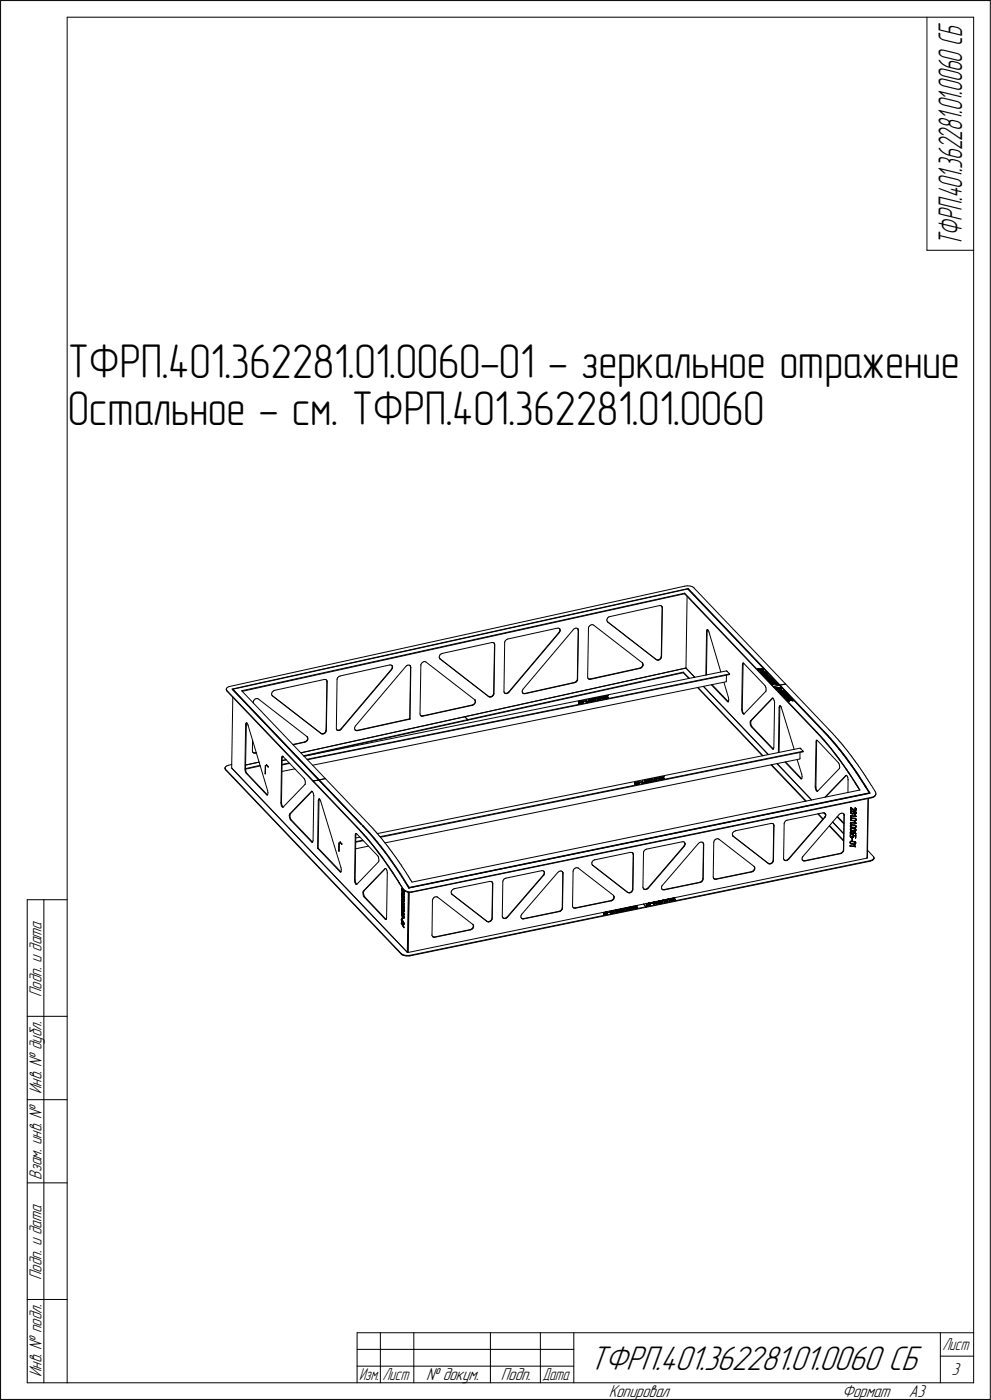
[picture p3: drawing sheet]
<svg xmlns="http://www.w3.org/2000/svg" width="297mm" height="420mm" viewBox="0 0 297 420" stroke-linecap="round" stroke-linejoin="round" font-family="sans-serif">
<defs><g id="words">
<g font-size="14.6">
<text x="20.3" y="113.4">ТФРП.401.362281.01.0060-01 - зеркальное отражение</text>
<text x="20.3" y="127.7">Остальное - см. ТФРП.401.362281.01.0060</text>
</g>
<text font-size="10.9" x="176.9" y="411.2">ТФРП.401.362281.01.0060 СБ</text>
<text font-size="10.5" x="288.7" y="73.7" transform="rotate(-90 288.7 73.7)">ТФРП.401.362281.01.0060 СБ</text>
<g font-size="5.5">
<text x="12.4" y="299.4" transform="rotate(-90 12.4 299.4)">Подп. и дата</text>
<text x="12.4" y="328.5" transform="rotate(-90 12.4 328.5)">Инв. № дубл.</text>
<text x="12.4" y="354.2" transform="rotate(-90 12.4 354.2)">Взам. инв. №</text>
<text x="12.4" y="384.4" transform="rotate(-90 12.4 384.4)">Подп. и дата</text>
<text x="12.4" y="413.5" transform="rotate(-90 12.4 413.5)">Инв. № подл.</text>
<text x="285.5" y="412.9">3</text>
<text x="127.8" y="414.4">№ докум.</text>
<text x="150.3" y="414.4">Подп.</text>
<text x="182.6" y="419.4">Копировал</text>
<text x="252.6" y="419.4">Формат</text>
<text x="272.7" y="419.4">A3</text>
</g>
<g font-size="5.4">
<text x="282.8" y="405.4">Лист</text>
<text x="107.8" y="414.4">Изм.</text>
<text x="114.8" y="414.4">Лист</text>
<text x="162.8" y="414.4">Дата</text>
</g>
</g></defs>
<g fill="none" stroke="#000" stroke-width=".3">
<path d="M.2 .2v420zM.2 .2h296.9zM20.2 5.2v410zM20.2 5.2h271.9zM278.1 5.2v69.9zM292.1 5.2v410zM297.1 .2v420zM278.1 75.1h14zM205.4 178.3l26.7 28zM205.4 178.1v.2zM205.4 178.1l26.7 28zM205.5 176l.7-.1z"/>
<path d="M206.2 179.1l-.4 21.5zM206.2 175.9h.9zM206.4 176.8l27.5 28.9zM206.5 176.9h.1M206.5 176.7l27.6 29zM206.5 176.7v.2zM206.5 176.9l27.6 29zM207.1 175.9l.6 .2zM207.7 176.1l.5 .3zM208.2 176.4h.1M208.2 176.5l27.5 28.9zM116.9 199.6h.4z"/>
<path d="M117.3 199.6l.3 .2zM117.6 199.9h.1M117.6 199.8l.1 .1zM117.6 199.9l.1 .3zM117.7 199.9l.1 .4zM122 199.9l.4-.2zM122.4 199.7h.4zM122.8 199.7l.3 .2zM123 199.8l.1 .1zM123.1 199.9l.1 .1zM123.1 199.9l.1 .4zM126.3 199.7l-.3 14.6z"/>
<path d="M126.3 199.6v.1zM126.4 199.2l-.1 .4zM126.7 198.9l.4-.2zM126.7 198.9l-.3 .3zM127.1 198.7l.4-.1zM127.5 198.6l.3 .2zM127.8 198.8l14.7 11.3zM131.8 197.4l.2 .3zM131.8 197v.4zM132 197.7h.1M132 197.7l14.6 11.4zM132 196.6l.3-.3z"/>
<path d="M132 196.6l-.2 .4zM132 197.8h.1M132 197.8l14.7 11.4zM132.3 196.3l.4-.1zM132.7 196.2l14.9-3.3zM147.6 192.9h.4zM148 192.9l.3 .2zM148.2 193l.1 .2zM148.3 193.1l.1 .2zM148.3 193.2l.1 .3zM148.4 193.5l-.3 14.6zM148.4 193.3l.1 .3z"/>
<path d="M148.5 193.6l-.3 14.6zM151.4 193l-.2 14.6zM151.5 192.7l-.1 .3zM151.6 192.3l.4-.3zM151.6 192.3l-.1 .4zM152 192l.4-.1zM152.4 191.9l14.8-3.3zM167.2 188.6h.4zM167.6 188.6l.3 .1zM167.7 189.9l-15.1 17.9zM167.8 189.9l-15.1 18zM167.9 188.8h.1"/>
<path d="M167.9 188.8l.1 .3zM167.9 188.7l.1 .1zM167.9 189.5l-.2 .4zM168 188.8l.1 .4zM168 189.1l-.1 .4zM168 189.6l-.2 .3zM168.1 189.2l-.1 .4zM172 189l-15.1 17.9zM172 189l.3-.2zM172.3 188.8l.4-.2zM172.7 188.6h.4zM173.1 188.6l.3 .2z"/>
<path d="M173.3 188.7l.1 .1zM173.4 188.8l.1 .1zM173.4 188.8l.1 .4zM173.5 189.2l-.3 14.6zM173.5 188.9l.1 .4zM173.6 189.3l-.3 14.6zM176.6 188.6l-.3 14.6zM176.6 188.5v.1zM176.7 188.1l-.1 .4zM177 187.8l.4-.2zM177 187.8l-.3 .3zM177.4 187.6l.4-.1z"/>
<path d="M177.8 187.5l.3 .2zM178.1 187.7l14.6 11.3zM182.1 186.3l.1 .3zM182.1 185.9v.4zM182.2 186.6h.1M182.2 186.6l14.6 11.4zM182.3 185.5l.3-.2zM182.3 185.5l-.2 .4zM182.3 186.7h.1M182.3 186.7l14.7 11.4zM182.6 185.3l.4-.2zM183 185.1l14.9-3.3z"/>
<path d="M192.7 199.1l.2 .2zM192.7 199.1h.1M192.8 199.1h.1M192.8 199.1l.2 .3zM192.9 199.7l-.2 .4zM192.9 199.3v.4zM193 199.8l-.3 .4zM193 199.4v.4zM196.8 198l.4 .1zM197 198.1l.3 .1zM197.2 198.1h.4zM197.3 198.2h.4z"/>
<path d="M197.6 198.1l.4-.2zM197.7 198.2l.3-.2zM197.9 181.8h.3zM198.2 181.8l.3 .2zM198.2 197.6l-.2 .3zM198.3 197.7l-.3 .3zM198.4 197.2l-.2 .4zM198.4 197.2h.1M198.5 197.3l-.2 .4zM198.5 197.3h.1M198.5 181.9l.1 .2zM198.5 182l.2 .2z"/>
<path d="M198.6 182.1l.1 .3zM198.7 182.4l-.3 14.7zM198.7 182.2l.1 .3zM198.8 182.5l-.3 14.6zM212 189.6l-.2 13.1zM212 189.2v.4zM212.2 189.6l-.2 13zM212.2 189.1l-.2 .1zM212.2 189.1h.1M212.2 189.1h.2zM212.3 189.2l-.1 .4zM212.3 189.2h.1"/>
<path d="M212.4 189.1l.2 .2zM212.6 189.3l.1 .4zM212.7 189.7l3.6 12.1zM222.8 199.6l-.3 13.4zM222.8 199.2v.4zM222.8 199.2l.2-.1zM223 199.1h.1M223 199.1h.1zM223 199.6l-.3 13.3zM223 199.2v.4zM223 199.2h.1M223.1 199.1h.1"/>
<path d="M223.2 199.2l6.3 6.6zM67.9 207.1l.1 .2zM67.9 206.9v.2zM67.9 207h.1M67.9 207l.2 .3zM68 207.3l.1 .2zM68 206.6l-.1 .3zM68 206.6l.2-.2zM68.1 207.5l25.9 27.2zM68.1 207.3l25.9 27.2zM68.2 206.4l.5-.2zM68.7 206.2l.3-.1z"/>
<path d="M69 206.1l136.5-30.1zM69.6 206.9l136.9-30.2zM69.6 206.9l26 27.3zM69.9 207h.1M69.8 209.3l-.3 21.3zM69.9 207.1h.1M69.9 207.1l38.6 40.5zM69.9 207.1l25.9 27.2zM69.9 206.9v.2zM69.9 206.9l25.9 27.2zM69.9 206.9l136.5-30.1zM72.5 207.4l132.9-29.3z"/>
<path d="M72.5 207.4l25.1 26.4zM72.7 207.6l132.7-29.3zM73.7 217.6l-.2 13.3zM73.8 217.2l-.1 .4zM73.8 217.2l.1-.2zM73.9 217.6l-.2 13.2zM73.9 217l.2 .1zM74 217.2l-.1 .4zM74 217v.2zM74.1 217.1l.2 .2zM74.3 217.3l.1 .4zM74.4 217.7l5.9 19.7z"/>
<path d="M74.4 217.7h.1M76 210.8v.2zM76 210.7v.1zM76.2 210.3l-.2 .4zM76.5 209.9l.3-.1zM76.5 209.9l-.3 .4zM76.8 209.8l.4-.1zM77.2 209.7l.3 .1zM77.5 209.8l14.7 11.4zM81.5 208.5l.2 .3zM81.5 208.1v.4zM81.7 208.8h.1"/>
<path d="M81.7 208.8l14.6 11.4zM81.7 207.7l.3-.3zM81.7 207.7l-.2 .4zM81.7 208.9h.1M81.7 208.9l14.7 11.4zM82 207.4l.4-.1zM82.4 207.3l14.9-3.3zM97.3 204h.4zM97.7 219.8l-.3 .3zM97.7 204l.3 .2zM97.7 219.8l-.2 .4zM97.8 219.4l-.1 .4z"/>
<path d="M97.8 219.2v.2zM97.9 219.5l-.2 .3zM97.9 219.3v.2zM97.9 204.1l.1 .2zM98 204.2l.1 .1zM98 204.3l.1 .3zM98.1 204.6l-.3 14.6zM98.1 204.3l.1 .4zM98.2 204.7l-.3 14.6zM100.9 218.7l.1 .3zM101 219l.1 .2zM101 219.1l.4 .1z"/>
<path d="M101.1 219.2l.3 .1zM101.1 204l-.2 14.7zM101.2 203.8l-.1 .2zM101.3 203.4l.4-.3zM101.3 203.4l-.1 .4zM101.4 219.3h.4zM101.4 219.2h.4zM101.7 203.1l.4-.2zM101.8 219.3l.4-.1zM101.8 219.2l.4-.2zM102.1 202.9l14.8-3.3zM102.2 219.2l.2-.3z"/>
<path d="M102.3 218.8l-.1 .2zM106.4 218.7l.1 .4zM106.4 218.4v.3zM106.5 219.1l.1 .1zM106.6 219.2l.2 .1zM106.6 219.2l.3 .2zM106.6 218l-.2 .4zM106.8 219.3h.4zM106.9 219.4h.4zM107.2 219.3l15.7-3.5zM107.3 219.4l15.7-3.5zM117.4 201l-15.1 17.8z"/>
<path d="M117.5 201l-15.1 17.9zM117.6 200.6l-.2 .4zM117.7 200.7l-.2 .3zM117.7 200.2l-.1 .4zM117.8 200.3l-.1 .4zM121.8 200.1l.2-.2zM121.8 200.1l-15.2 17.9zM123 215.9h.1M123.2 200l.1 .4zM123.2 200.3l-.3 15.5zM123.3 200.4l-.3 15.5zM126 214.3l.1 .4z"/>
<path d="M126.1 214.7l.1 .2zM126.2 214.8l.3 .2zM126.2 214.9l.3 .1zM126.5 215l.3-.1zM126.5 215h.4zM126.8 214.9l14.9-3.2zM126.9 215l14.9-3.2zM139.5 215.2l.8 .9zM139.5 215.2l66.3-14.6zM140.3 216.1v.1zM140.3 216.1l64.7-14.3zM140.3 216.2l64.7-14.2z"/>
<path d="M141.7 211.7l.4-.2zM141.8 211.8l.4-.2zM142.1 211.5l.3-.3zM142.2 211.6l.3-.3zM142.5 210.1h.1M142.5 210.1l.1 .3zM142.5 210.2h.1M142.5 210.2l.2 .3zM142.6 210.8l-.2 .4zM142.6 210.4v.4zM142.7 210.9l-.2 .4zM142.7 210.5v.4z"/>
<path d="M146.6 209.1l.3 .1zM146.7 209.2l.3 .1zM146.9 209.2h.4zM147 209.3h.4zM147.3 209.2l.4-.2zM147.4 209.3l.3-.2zM148 208.7l-.3 .3zM148 208.7l-.3 .4zM148.1 208.3l-.1 .4zM148.1 208.1v.2zM148.2 208.4l-.2 .3zM148.2 208.2v.2z"/>
<path d="M151.2 207.6l.1 .3zM151.3 207.9l.1 .2zM151.3 208l.4 .2zM151.4 208.1l.3 .1zM151.7 208.2h.4zM152.1 208.2l.3-.1zM152.1 208.2l.3-.3zM152.4 208.1l.3-.2zM152.6 207.8l-.2 .1zM156.7 207.6l.1 .4zM156.7 207.3v.3zM156.8 208l.1 .1z"/>
<path d="M156.8 208.1l.3 .1zM156.9 208.1l.3 .2zM156.9 206.9l-.2 .4zM157.1 208.2h.4zM157.2 208.3h.4zM157.5 208.2l14.8-3.3zM157.6 208.3l14.8-3.3zM172.3 204.9l.4-.2zM172.4 205l.4-.1zM172.7 204.7l.3-.3zM173.1 204.5l-.3 .4zM173.2 204.1l-.2 .3z"/>
<path d="M173.2 203.8v.3zM173.3 204.2l-.2 .3zM173.3 203.9v.3zM173.5 210.7h.1M173.6 210.7h.1M173.6 210.7l.5-.2zM173.6 210.6l.5-.1zM173.6 210.7l.4-.1zM173.7 211.2h.1M173.7 211.1h.1M173.7 211h.1M173.8 211.2h.1"/>
<path d="M173.9 211.2h.1M174 211.2h.1M174.1 211.2h.1M174 210.6h.1M174 210.6l-.3 .4zM174.1 210.5h.1M174.1 211.1h.1M174.2 211.2h.1M174.2 210.5h.1M174.2 211.1h.1M174.2 211h.1M174.2 210.6l-.5 .4z"/>
<path d="M174.3 210.6l.1 .4zM174.3 210.6h.1M174.4 210.5h.1M174.4 210.6l.1 .4zM174.5 211.1h.1M174.4 211h.1M174.4 210.6h.1M174.5 210.5h.1M174.5 210.6h.1M174.5 211h.1M174.6 211.1h.1M174.5 210.4h.1"/>
<path d="M174.6 211h.1M174.6 210.4h.1M174.7 210.4h.1M174.7 211h.1M174.7 211.1h.1M174.8 211h.1M174.8 210.4h.1M174.8 210.5h.1M174.9 211h.1M174.8 210.5l.1 .4zM174.9 210.4h.1M174.9 210.9h.1"/>
<path d="M174.9 210.5l.1 .4zM174.9 210.5h.1M175 211h.1M175 210.9h.1M175.1 210.6h.1M175.1 210.5l.5-.1zM175.1 210.6l.5-.1zM175.6 210.4h.1M175.7 210.5h.1M175.7 210.4h.1M175.9 210.8h.1M175.9 210.8l.5-.1z"/>
<path d="M176 210.8l.4-.1zM176 210.1l-.1 .7zM176 210.1h.1M176.1 210.1h.1M176.1 210.1l-.1 .7zM176.3 203.2l.1 .4zM176.4 210.7h.1M176.4 203.6l.1 .2zM176.4 210.6h.1M176.5 210.7h.1M176.5 203.8l.3 .1zM176.5 203.8l.3 .2z"/>
<path d="M176.6 210.1h.1M176.6 210.2h.1M176.6 210.3h.1M176.7 210.4h.1M176.7 210h.1M176.7 210.3h.1M176.7 210.1h.1M176.8 210.4h.1M176.8 210.3h.1M176.9 210h.1M176.9 210.4h.1M176.8 210h.1"/>
<path d="M176.8 203.9l.3-.1zM176.8 210.6h.1M176.8 210.7h.1M176.9 210.3h.1M176.9 210.7h.1M176.8 204h.4zM176.9 210.3h.2zM176.9 210.4l.2-.1zM176.9 210.6h.1M177 210.6h.1M177 210h.1M177 210.5h.1"/>
<path d="M177.1 210.4h.1M177.2 210.5h.1M177.1 210.5h.1M177.1 210.1v.2zM177.1 210h.1M177.1 203.8l14.9-3.2zM177.2 210.1v.2zM177.2 210.4h.1M177.2 210.3h.1M177.2 204l14.9-3.3zM177.3 210l.1 .4zM177.3 210h.1"/>
<path d="M177.3 209.9h.1M177.4 209.9h.1M177.5 210.4h.1M177.4 210.4h.1M177.4 210h.1M177.4 210l.1 .4zM177.5 210.5h.1M177.5 209.9h.1M177.5 209.8h.1M177.6 210.4h.1M177.6 209.8h.1M177.6 210.5h.1"/>
<path d="M177.7 210.4h.1M177.7 210.5h.1M177.8 210.4h.1M177.7 209.8h.1M177.8 209.8h.1M177.8 209.9h.1M177.8 209.9l.1 .4zM177.9 210.4h.1M177.9 209.8h.1M178 210.4h.1M177.9 210.3h.1M177.9 209.9l.1 .4z"/>
<path d="M178 210.3h.1M178.1 209.8h.1M178.1 209.8l.1 .4zM178.2 209.8h.1M178.2 209.8l.1 .4zM178.2 209.7h.1M178.2 210.3h.1M178.3 210.3h.1M178.4 210.4h.1M178.3 209.8h.1M178.3 209.7h.1M178.4 210.3h.1"/>
<path d="M178.4 209.6h.1M178.4 209.7h.1M178.5 210.3h.1M178.5 209.6h.1M178.5 209.7h.1M178.6 210.3h.1M178.6 209.7h.1M178.6 210.2h.1M178.6 209.8l.1 .3zM178.7 210.3h.1M178.7 209.8l.1 .3zM178.7 210.1h.1"/>
<path d="M178.7 210.2h.1M178.7 209.7h.1M178.8 210.1h.1M178.8 210.2h.1M178.8 209.6h.1M178.9 209.6h.1M178.9 209.5h.1M179.1 209.5h.1M179.1 209.5l.1 .6zM179.2 209.5l.1 .6zM179.2 209.5h.1M179.2 210.2h.1"/>
<path d="M179.3 210.1l.2-.2zM179.3 210.1l.2-.1zM179.3 210.1h.1M179.5 209.9h.1M179.5 209.9l-.2 .2zM179.6 209.5h.1M179.6 209.5l.1 .4zM179.7 209.5h.1M179.7 210h.1M179.7 209.4h.1M179.7 209.5l.1 .4zM179.8 210h.1"/>
<path d="M179.8 209.4h.1M179.9 210h.1M179.9 209.3h.1M179.9 209.4h.1M180 210h.1M180 209.4h.1M180 209.3h.1M180.1 210h.1M180.1 209.3h.1M180.1 209.4h.1M180.1 209.9h.1M180.1 209.5l.1 .3z"/>
<path d="M180.2 210h.1M180.2 209.9h.1M180.2 209.4h.1M180.2 209.4l.1 .4zM180.2 209.8h.1M180.3 209.9h.1M180.3 209.8h.1M180.3 209.3h.1M180.4 209.3h.1M180.5 209.3h.1M180.6 209.3l.1 .5zM180.6 209.2h.1"/>
<path d="M180.6 209.3h.1M180.7 209.2l.1 .6zM180.8 209.8h.1M180.8 209.8l.1-.2zM180.8 209.8l.2-.1zM180.9 209.6h.1M181 209.6h.1M181.1 209.3h.1M181.1 209.2h.1M181.2 209.4h.1M181.1 209.4h.1M181.2 209.1h.1"/>
<path d="M181.2 209.3h.1M181.2 209.5h.1M181.2 209.6h.1M181.2 209.2h.1M181.3 209.4h.1M181.3 209.1h.1M181.3 209.5h.1M181.3 209.7h.1M181.4 209.4h.1M181.4 209.6h.1M181.3 209.6h.1M181.4 209.7h.1"/>
<path d="M181.4 209h.1M181.4 209.1h.1M181.4 209.5h.1M181.5 209.4h.1M181.5 209.7h.1M181.5 209h.1M181.5 209.1h.1M181.6 209.3h.1M181.5 209.3h.1M181.6 209.7h.1M181.6 209h.1M181.6 209.4h.1"/>
<path d="M181.6 209.6h.1M181.6 209.1h.1M181.7 209.7h.1M181.7 209.6h.1M181.7 209.3h.1M181.7 209.5h.1M181.7 209.1h.1M181.7 209.4h.1M181.7 209.2h.1M181.9 209h.1M181.9 209l.5-.2zM181.9 209l.4-.1z"/>
<path d="M182 209.5h.1M181.9 209.4h.1M181.9 209.5h.1M182 209.4h.1M182.1 209.5h.1M182.2 209.5h.1M182.3 209.5h.1M182.4 209.5h.1M182.3 208.9l-.3 .4zM182.5 209.5h.1M182.4 208.8h.1M182.4 209.4h.1"/>
<path d="M182.5 209.4h.1M182.5 208.9l-.4 .4zM182.5 208.8h.1M192 200.6l.4-.2zM192.1 200.7l.3-.2zM192.4 200.4l.3-.3zM192.4 200.5l.3-.3zM205 201.8v.2zM205 202l1.7 1.7zM205 201.8l1.8 1.9zM205.8 200.6l2.7 2.8zM209.3 206.4l19.5 20.5z"/>
<path d="M209.4 206.4l19.5 20.5zM211.1 206.1l19.4 20.5zM213.4 205.6l4.8 5zM213.7 205.6l4.7 5zM217.2 204.9l1.4 4.5zM217.9 204.4v.3zM218 202.7l-.1 1.7zM218 201.4h.1M218.1 201.5l.1 .1zM218.2 201.6l.6 .6zM218.2 201.6h.1M218.3 210.7h.1"/>
<path d="M218.3 210.7h.1zM218.5 210.7h.1M218.6 209.4l.1 .7zM218.6 210.5l-.1 .2zM218.7 210.1l-.1 .4zM218.8 202.2h.1M218.8 202.2l.1 .2zM218.9 202.4v.1zM222.5 213.1l.2 .6zM222.5 213v.1zM222.7 213.7l.1 .4zM222.7 212.9l.1 .5z"/>
<path d="M222.8 213.4l.1 .5zM222.8 214.1l.2 .2zM222.9 213.9l.2 .3zM223 214.3l.2 .1zM223.1 214.2l.2 .1zM223.3 214.3h.1M225.1 216.9v.6zM225.1 217.5l.2 .4zM225.1 216.5v.4zM225.1 216.5h.1M225.3 216.8v.7zM225.3 217.9l.2 .3z"/>
<path d="M225.3 217.5l.2 .4zM225.3 216.5v.3zM225.3 216.5h.1M225.5 218.2l6.3 6.6zM225.5 217.9l.1 .3zM225.6 218.2l6.3 6.6zM227.3 200.9h.1M227.3 200.9l.4 .1zM227.3 200.8h1.3zM227.5 200.9l1.1-.1zM227.5 200.9l.3 .1zM227.6 201.2h.1"/>
<path d="M227.6 201.1h.1M227.7 201.1h.1M227.7 201.3h.1M227.7 201h.1M227.8 201.3h.1M227.7 201.2h.1M227.8 201h.1M227.8 201.1h.1M227.9 201.3h.1M227.8 201h.8zM227.8 201.1h.8zM228 201.3h.1"/>
<path d="M228 201.3h.8zM228 201.3h.9zM228.2 201.8h.1M228.2 201.8l1.3-.1zM228.2 201.8l.4 .1zM228.3 201.8l.4 .1zM228.3 201.8h1.2zM228.5 202.1h.1M228.5 202h.1M228.6 202.2h.1M228.6 202h.1M228.6 202.1h.1"/>
<path d="M228.6 200.8h.1M228.6 201h.1M228.7 202.3h.1M228.7 201.9h.1M228.6 201.1h.1M228.7 202.2h.1M228.7 201.4l.2 .2zM228.7 202h.1M228.7 200.8h.1M228.7 201.1h.1M228.7 202h.8zM228.7 201.4h.1"/>
<path d="M228.7 201h.1M228.8 202.3h.1M228.8 202.2h.1M228.8 201.4l.2 .2zM228.8 201.1h.1M228.9 202.3h.1M228.8 201h.1M228.9 202.2h.1M228.9 201.3h.1M228.9 202.5h.1M228.9 201.1h.1M228.9 202.5l1.3-.1z"/>
<path d="M228.9 202.5l.4 .1zM229 202.3h.1M228.9 201.2h.1M228.9 201.7h.1M229 201.3h.1M228.9 202.2h.8zM229 201.7h.1M229 201.2h.1M229 201.1h.1M229 202.3l.8-.1zM229.1 201.3h.1M229 201.6h.1"/>
<path d="M229.1 202.5h1.2zM229.1 202.5l.3 .1zM229.1 201.2h.1M229.2 202.8h.1M229.3 202.9h.1M229.3 202.8h.1M229.4 202.9h.1M229.4 202.6h.1M229.4 202.9h.2zM229.5 205.8l.2 .2zM229.5 201.7h.1M229.5 202h.1"/>
<path d="M229.5 202.9h.1M229.6 203.2h.1M229.5 203.2h.1M229.5 203.1h.1M229.6 201.7h.1M229.6 202h.1M229.6 203.1h.1M229.6 202.9h.1M229.7 203h.1M229.7 203.3h.1M229.7 206l.1 .5zM229.7 202.9h.1"/>
<path d="M229.7 203.2h.1M229.7 202h.1M229.7 203.1h.1M229.8 203.3h.1M229.7 207.6l-6.4 6.7zM229.7 203.1l.8-.1zM229.9 203h.1M229.8 202.2h.1M229.8 202.8h.1M229.8 202.7h.1M229.8 203.1h.8zM229.8 202.1h.1"/>
<path d="M229.8 202h.1M229.8 202.8l.1 .1zM229.8 202.9h.1M229.9 203.4h.1M229.8 206.5l.1 .6zM229.8 207.5l-.1 .1zM229.9 203.3h.1M229.9 202.2h.1M229.9 207.1l-.1 .4zM229.9 202.8h.1M229.9 203h.1zM229.9 202.1h.1"/>
<path d="M229.9 202.9h.1M229.9 202.7h.1M230 203.4h.1M229.9 203.6h.1M229.9 203.5h.1M229.9 202.8l.1 .1zM230 203.3h.1M230 202.1h.1M230 203.7h.1M230 203.5h.1M230 202.7h.1M230 202.2h.1"/>
<path d="M230 203.6h.1M230 202.3h.1M230 203.3h.8zM230 202.4h.1M230 202.7h.2zM230.1 203.7h.1M230 202.9h.4zM230.1 203.6h.1M230 203.4l.8-.1zM230 203l.5-.1zM230.1 202.4h.1M230.1 202.3h.1"/>
<path d="M230.1 203.5l.8-.1zM230.1 203.5h.1M230.2 203.7h.1M230.2 202.4h.1M230.1 203.5h.8zM230.2 202.3h.1M230.2 202.7h.1M230.3 203.7h.1M230.3 202.7h.1M230.3 202.4h.1M230.3 203.9h1.3zM230.4 203.8h.1"/>
<path d="M230.3 204h.1M230.3 204l.4 .1zM230.3 203.7h.8zM230.4 203.8l.8-.1zM230.4 202.7h.1M230.5 202.9h.1M230.5 204h.3zM230.5 204l1.1-.1zM230.5 202.8h.1M230.5 202.7h.1M230.6 202.9h.1M230.5 203h.1"/>
<path d="M230.6 202.8h.1M230.6 203.1h.1M230.6 204.3h.1M230.6 204.2h.1M230.7 202.9h.1M230.6 203h.1M230.7 204.2h.1M230.7 203.1h.1M230.7 204.4h.1M230.7 204.3h.1M230.8 204.1h.1M230.8 204.3h.1"/>
<path d="M230.8 204.4h.1M230.8 204h.1M230.8 203.1h.1M230.8 203.3h.1M230.8 204.2h.1M230.8 204.2l.8-.1zM230.9 203.3h.1M230.9 204.4h.1M230.9 203.2h.1M230.8 204.2h.8zM231 203.3h.1M230.9 203.4h.1"/>
<path d="M231 204.4h.1M230.9 203.1h.1M230.9 203.5h.1M231 204.7h.1M231 204.6h.1M231 203.5h.1M231 203.4h.1M231 203.2h.1M231 204.4h.8zM231 204.7l.4 .1zM231.1 204.5h.1M231 204.6h1.3z"/>
<path d="M231.1 203.5h.1M231.1 203.4h.1M231.1 204.5l.8-.1zM231.2 203.7h.1M231.2 204.7l1.1-.1zM231.2 204.7l.3 .1zM231.2 203.5h.1M231.3 203.7h.1M231.3 203.6h.1M231.2 203.6h.1M231.3 203.5h.1M231.4 205h.1"/>
<path d="M231.3 205h.1M231.4 203.6h.1M231.4 203.7h.1M231.4 205.1h.1M231.4 204.9h.1M231.4 203.8h.1M231.5 205.1h.1M231.5 204.9h.1M231.5 203.8h.1M231.5 204.8h.1M231.6 205.1h.1M231.5 205h.1"/>
<path d="M231.6 203.8h.1M231.6 204.9h.1M231.6 203.9h.1M231.6 204.1h.1M231.6 205.4h.1M231.6 205.3h.1M231.7 205.4h.1M231.7 205.1h.1M231.7 203.9h.1M231.6 204.2h.1M231.7 209.6l-6.5 6.8zM231.7 209.6h.1"/>
<path d="M231.7 204.9h.1M231.7 205.3h.1M231.8 205.1h.1M231.7 204.1h.1M231.7 204.2h.1M231.8 205.4h.1M231.8 209.6h.1zM231.8 204.2h.1M231.8 204.9h.1M231.8 205.5h.1M231.8 205.3h.1M231.9 205.1h.1"/>
<path d="M231.8 205.2h.1M231.9 204.4h.1M231.8 205h.1M231.9 205.5h.1M231.9 204.2h.1M231.9 205.4h.1M231.9 204.9h.1M231.9 205h.1M231.9 205.3h.1M231.9 209.6l-6.5 6.8zM231.9 205.2h.1M231.9 204.3h.1"/>
<path d="M232 205.5h.1M231.9 209.6l.2 .2zM232 205.3h.1M232 205.1h.1M232 205h.1M232 205.2h.1M232 204.2h.1M232 204.9h.1M232 204.4h.1M232.1 205.5h.1M232 204.3h.1M232.1 205.1h.1"/>
<path d="M232.1 206.3l12.9 13.6zM232.1 206.1l12.9 13.6zM232.1 206.1v.2zM232.1 206.1l1.8-.4zM232.1 204.9h.1M232.1 204.9h.2zM232.1 204.3h.1M232.1 205.3h.1M232.2 205.1h.1M232.1 209.8l.2 .5zM232.1 204.5h.1M232.1 205.3l.9 .1z"/>
<path d="M232.1 205.3l1 .2zM232.2 204.5h.1M232.2 204.6h.1M232.3 205.1h.1M232.3 210.3l.1 .6zM232.3 204.9h.1M232.3 204.6h.1M232.3 204.5h.1M232.3 205.1h.2zM232.4 205.1h.1M232.4 204.6h.1M232.4 204.9h.1"/>
<path d="M232.4 205.1h.2zM232.4 211l-.2 13.4zM232.4 210.9h.1M232.5 204.9h.1M232.6 205.1h.1M232.6 204.9h.1M232.7 205.1h.1M232.7 205h.1M232.7 204.9h.1M232.7 206.5l1.4-.1zM232.7 206.5l.5 .1zM232.7 206.5h.1"/>
<path d="M232.9 205.2h.1M232.9 205.2l.1 .2zM232.9 206.5h1.2zM232.9 206.5l.3 .1zM233 205.2l.2 .3zM233 206.8h.1M233.1 206.8h.1M233.1 206.9h.1M233.2 206.9h.1M233.1 206.7h.1M233.2 205.5h.1M233.2 206.8h.1"/>
<path d="M233.2 206.7h.1M233.2 206.6h.1M233.3 207h.1M233.3 206.9h.1M233.3 206.7h.8zM233.3 206.8h.1M233.3 206.6h.1M233.3 206.8l.8-.1zM233.4 207h.1M233.4 206.9h.1M233.5 206.9h.1M233.5 207h.1"/>
<path d="M233.5 207l.8-.1zM233.5 206.9h.8zM233.5 207h.8zM233.6 207.4h.1M233.7 207.4h.1M233.7 207.4l1.2-.1zM233.7 207.4l.4 .2zM233.8 212.5l-.2 13.5zM233.8 207.4h1.2zM233.8 207.4l.3 .1zM233.8 212v.5zM233.8 212l.2-.1z"/>
<path d="M233.9 205.7l12.8 13.5zM233.9 207.7h.1M234 212.4l-.2 13.5zM234 211.9h.1M234.1 207.8h.1M234 207.7h.1M234 212v.4zM234.1 205.7l12.7 13.4zM234.1 205.9l12.6 13.3zM234.1 205.7l1.6-.3zM234.1 205.7v.2zM234.1 206.7h.1"/>
<path d="M234.1 206.4h.1M234.1 207.7h.1M234.1 207.8l.1 .1zM234.1 207.6h.1M234.1 211.9l-.1 .1zM234.1 207.5h.1M234.1 206.5h.1M234.1 212l.3 .2zM234.1 207.1h.1M234.1 207h.1M234.1 207.1l.3 .2zM234.2 206.7h.1"/>
<path d="M234.2 207h.1M234.2 207.8h.1M234.4 207.9h.1M234.2 207.1l.3 .2zM234.3 206.9h.1M234.3 206.7h.1M234.3 208.2h.1M234.3 208.1h.1M234.4 207h.1M234.3 206.8h.1M234.3 207.8h.1M234.4 206.9h.1"/>
<path d="M234.3 208h.1M234.4 212.2l.1 .4zM234.5 207.9h.1M234.4 208.2h.1M234.4 206.8h.1M234.4 206.7h.1M234.4 208h.1M234.4 207.3h.1M234.5 208.2h.1M234.4 208.1h.1M234.5 206.9h.1M234.5 207.3h.1"/>
<path d="M234.5 206.8h.1M234.5 212.6l3.8 12.4zM234.5 208h.8zM234.5 208h.1M234.5 207.9h.2zM234.5 207.7h.1M234.6 208.2h.1M234.6 208.3h.1M234.6 207.7h.1M234.6 207.7l.1 .2zM234.7 208.2h.1M234.6 207.6h.1"/>
<path d="M234.6 207.9h.1M234.7 208.3h.1M234.7 208.5h.1M234.7 208.4h.1M234.7 207.7l.1 .2zM234.7 207.7h.1M234.8 207.9h.1M234.7 207.9h.1M234.7 207.6h.1M234.8 208.3h.1M234.8 208.6h.1M234.7 208.2h.8z"/>
<path d="M234.7 207.6h.2zM234.8 208.5h.1M234.8 207.9h.4zM234.8 208.4h.1M234.8 208.3l.8-.1zM234.8 207.6h.2zM234.9 208.6h.1M234.9 208.4l.8-.1zM234.9 208.4h.1M235 208.7h.1M234.9 208.4h.8zM234.9 207.6h.1"/>
<path d="M235 208.6h.1M234.9 207.3h.1M235 207.3h.1M235 207.4h.1M235.1 208.7h.1M235 207.6h.1M235.1 208.6h.1M235 208.9h.1M235.1 208.9h.1M235.1 208.8h1.2zM235.1 208.9l1.2-.1zM235.1 207.6h.1"/>
<path d="M235.1 208.9l.4 .1zM235.1 208.6h.8zM235.1 208.7l.8-.1zM235.2 207.6h.1M235.2 207.9h.1M235.3 207.9h.1M235.2 207.7h.1M235.2 208.9l.3 .1zM235.3 207.8h.1M235.2 208.9l1.2-.1zM235.4 207.9h.1M235.3 208h.1"/>
<path d="M235.3 207.7h.1M235.4 209.1h.1M235.4 209.2h.1M235.4 208h.1M235.4 207.7h.1M235.4 207.8h.1M235.5 209.3h.1M235.5 209.2h.1M235.5 208h.1M235.5 209.1h.1M235.5 209h.1M235.6 209.3h.1"/>
<path d="M235.5 209.1l.8-.1zM235.6 208.2h.1M235.7 208.2h.1M235.7 209.4h.1M235.6 209.1h.8zM235.6 208.1h.1M235.7 209.3h.1M235.6 208h.1M235.7 208.1h.1M235.8 209.3h.1M235.8 209.4h.1M235.7 208.3h.1"/>
<path d="M235.7 205.4l13 13.6zM235.7 208.4h.1M235.8 208.1h.1M235.8 209.6h.1M235.8 208.2h.1M235.8 208.4h.1M235.8 209.6l.4 .1zM235.8 209.5h1.3zM235.8 208.3h.1M235.8 209.6l1.3-.1zM235.8 209.3h.8zM235.8 209.4l.8-.1z"/>
<path d="M235.9 208.6h.1M235.9 208.4h.1M235.9 209.6l1.2-.1zM236 208.6h.1M235.9 209.6l.3 .1zM236 208.5h.1M236 208.4h.1M236.1 208.5h.1M236.1 208.6h.1M236.1 209.9h.1M236.1 208.4h.1M236.1 210h.1"/>
<path d="M236.1 209.8h.1M236.2 210h.1M236.2 208.7h.1M236.2 209.9h.1M236.2 209.7h.1M236.2 209.8h.1M236.3 210h.1M236.3 210.1h.1M236.3 209.8h.1M236.3 209.7h.1M236.3 208.7h.1M236.3 209.9h.1"/>
<path d="M236.4 209.8h.1M236.3 208.8h.1M236.4 210.1h.1M236.4 210h.1M236.3 209h.1M236.4 208.8h.1M236.4 209.1h.1M236.4 210.3h.1M236.5 210.3h.1M236.4 210.2h.1M236.5 210.1h.1M236.5 210h.1"/>
<path d="M236.4 209h.1M236.5 209.8h.1M236.6 210h.1M236.5 210.4h.1M236.5 209.9h.1M236.5 210.2h.1M236.6 210.4h.1M236.6 210.3h.1M236.5 209.1h.1M236.6 209.1h.1M236.6 210.2h.1M236.6 209.8h.1"/>
<path d="M236.6 209.9h.1M236.6 209.3h.1M236.6 210.1h.1M236.6 209.2h.1M236.7 210h.1M236.7 209.3h.1M236.7 210.1h.1M236.7 210.2h.1M236.7 210.4h.1M236.7 209.8h.1M236.7 209.2h.1M236.7 209.1h.1"/>
<path d="M236.7 209.9h.1M236.8 209.3h.1M236.8 210.2h.1M236.8 210.1h.1M236.8 210.4h.1M236.8 209.8h.1M236.8 209.9h.1M236.8 209.2h.1M236.8 210h.1M236.9 210h.1M236.9 209.4h.1M236.9 210.2l1 .2z"/>
<path d="M236.9 209.8h.2zM236.9 210.1h.1M236.9 209.8h.1M236.9 210.2l.9 .2zM237 210.1h.1M236.9 209.5h.1M237 210h.1M237 209.5h.1M237 209.4h.1M237.1 210h.1M237.1 210.1h.1M237.1 209.8h.1"/>
<path d="M237.1 209.5h.1M237.1 210h.2zM237.2 209.5h.1M237.1 210.1h.2zM237.2 209.8h.1M237.3 210h.1M237.3 209.8h.1M237.4 210h.1M237.4 210.1h.1M237.3 209.9h.1M237.4 209.8h.1M237.4 209.9h.1"/>
<path d="M237.5 209.9h.1M237.5 210h.1M237.6 210.1h.1M237.6 210.1l.2 .3zM237.7 210.1h.1M237.7 210.1l.3 .3zM237.9 210.4h.1M238 210.4h.1M245 219.9l.3 .3zM245 219.7l.3 .3zM246.7 219.2l.1-.1zM246.9 219.4h.2z"/>
<path d="M246.9 219.4l.2 .3zM247.1 219.5l.2 .3zM247.1 219.5h.1M247.1 219.4l.2 .2zM247.1 219.4v.1zM247.1 219.7l.3 .3zM247.3 219.8l.3 .3zM247.3 219.6l.3 .3zM247.4 220l.3 .3zM247.6 219.9l.3 .3zM248.7 219l.3 .3zM249 219.3l.2 .3z"/>
<path d="M249.2 219.6l.3 .3zM249.5 219.9l.3 .3zM67.5 230.5h.1M67.5 230.6l.1 .2zM67.5 230.6v.2zM67.5 230.8l.1 .2zM67.6 230.8l.1 .2zM67.6 231l.1 .1zM67.7 231.1l52.7 55.4zM67.7 230.2l.3-.2zM67.7 230.2l-.2 .3zM67.7 231l52.7 55.3z"/>
<path d="M68 230l.6-.3zM68.6 229.7l1-.2zM69.5 230.6l52.7 55.3zM73.5 230.9l.1 .6zM73.6 231.5l.1 .4zM73.7 230.9l4.4-.9zM73.7 230.8v.6zM73.7 230.8l4.3-1zM73.7 229.7l4-.9zM73.7 231.4l.2 .5zM73.7 231.9l.2 .3zM73.9 232.2l6.1 6.4z"/>
<path d="M73.9 231.9l.2 .3zM74.1 232.2l6 6.3zM75.7 225.4l.1 .4zM75.8 222.2l-.1 3.2zM75.8 225.8l.1 .1zM75.9 225.9l.3 .2zM76.2 226.1l.3-.1zM76.2 226.1h.4zM76.5 226l.4-.1zM76.6 226.1h.3zM79.5 232.2l.1 .2zM79.6 232.2h.1"/>
<path d="M79.6 229.9l-.1 2.3zM79.6 229.9l.1 .1zM79.7 230l-.1 2.2zM79.7 230l-.1 2.4zM79.9 229.5l.6 .6zM79.9 229.7l.6 .6zM79.9 229.5v.2zM80 229.7h.1M80 238.6h.1M80 229.7l.5 .5zM80 238.6l.2 .1zM80.1 238.5l.2 .1z"/>
<path d="M80.2 238.7h.1M80.3 237.4l.1 .6zM80.3 238.5l-.1 .2zM80.4 238l-.1 .5zM80.5 230.1v.2zM84.5 227.6l-.2 13.4zM84.6 227.2l-.1 .4zM84.6 231.6l3.9-.8zM84.7 229.7l2.2-.5zM84.7 229.5l2-.4zM84.7 228.4l1.2-.3zM84.7 228.3l1.1-.3z"/>
<path d="M84.7 227.5l-.2 13.4zM84.7 227.2h.3zM84.7 227l-.1 .2zM84.7 227l.2 .1zM84.8 227.2l-.1 .3zM84.8 227.2h.1M84.9 227.1h.1M84.9 227.1l6.3 6.6zM87.9 223.5l3.5-.7zM88 223.6l3.5-.8zM90.3 226l49.2-10.8zM90.3 226l115.5-25.4z"/>
<path d="M91.1 226.9l49.2-10.8zM91.2 227l126.8-25.6zM91.2 233.7l.2 .3zM91.4 227l48.9-10.8zM91.4 234l.2 .4zM91.4 222.8l.4-.2zM91.5 235.5l-6.5 6.8zM91.5 222.8l.4-.1zM91.6 234.4v.7zM91.6 235.5h.1M91.6 235.1v.4zM91.8 222.6l.3-.3z"/>
<path d="M91.9 222.7l.3-.3zM92.1 228l126.8-25.6zM92.2 221.2l.1 .3zM92.2 221.2h.1M92.2 221.3h.1M92.2 228.1l126.7-25.6zM92.2 221.3l.2 .3zM92.3 221.9l-.2 .4zM92.3 221.5v.4zM92.4 222l-.2 .4zM92.4 221.6v.4zM93.4 237.6h.1"/>
<path d="M93.4 237.6l-6.4 6.7zM93.5 237.5l.2 .1zM93.6 237.6l-6.5 6.7zM93.7 237.6l.2 .2zM93.8 229.7l124.1-25zM93.9 237.8l.1 .4zM94 238.2l.1 .6zM94 234.7l13 13.6zM94 234.5l13 13.6zM94 234.5v.2zM94 234.5l1.6-.3zM94.1 238.8v.2z"/>
<path d="M94.1 239l-.2 13.3zM95.6 234.2l12.8 13.4zM95.7 239.9l-.1 .1zM95.7 239.9h.1M95.8 240l-.1 .4zM95.8 240h.1M95.8 239.9h.1M95.8 234.3l12.7 13.3zM95.8 234.1l12.8 13.5zM95.8 234.1v.2zM95.8 234.1l1.8-.3zM95.9 239.9l.2 .3z"/>
<path d="M96.3 220.2l.3 .1zM96.4 220.3l.3 .1zM96.6 220.3h.4zM96.7 220.4l.4-.1zM97 220.3l.4-.2zM97.1 220.3l.4-.1zM97.6 233.8l13 13.6zM190.4 235.1h.1M190.4 235h.1M190.5 235.2h.1M190.5 235h.1M190.5 234.9h.1"/>
<path d="M190.5 235.1h.1M190.5 235.3h.1M190.5 235.4h.1M190.6 235.3h.1M190.6 235.5h.1M190.6 234.9h.1M190.6 235.2h.1M190.6 235.4h.1M190.7 235.5h.1M190.7 235.3h.1M190.7 234.9h.1M190.7 234.9h.2z"/>
<path d="M190.7 235.2h.1M190.8 235.5h.1M190.8 235.3h.1M190.8 235.2h.1M190.8 235.5h.2zM190.9 234.9h.1M191 235.5h.1M191.1 235.5h.1M191.1 234.9h.1M191.1 234.9l.1 .4zM191.2 235.4h.1M191.2 234.8h.1"/>
<path d="M191.2 234.9h.1M191.2 234.9l.1 .4zM191.3 235.4h.1M191.3 234.8h.1M191.3 235.3h.1M191.4 235.4h.1M191.4 234.8h.1M191.4 234.7h.1M191.5 235.4h.1M191.5 234.7h.1M191.5 234.8h.1M191.6 235.4h.1"/>
<path d="M191.6 234.8h.1M191.6 235.3h.1M191.6 234.7h.1M191.6 234.8l.1 .4zM191.7 234.8h.1M191.7 235.3h.1M191.7 235.2h.1M191.8 235.3h.1M191.7 234.8l.1 .4zM191.8 235.2h.1M191.9 234.9h.1M191.9 234.9l.5-.1z"/>
<path d="M192.4 234.8h.1M192.7 235.2h.1M192.7 235.2l.5-.1zM192.7 235.1l.5-.1zM192.8 234.5h.1M192.8 234.5l-.1 .7zM192.8 234.4h.1M192.9 234.5l-.2 .6zM192.9 234.4h.1M193.2 235h.1M193.2 234.9h.1M193.3 235h.1"/>
<path d="M193.3 234.9h.1M193.4 234.6h.1M193.3 234.5h.1M193.3 234.4h.1M193.4 234.4h.1M193.5 234.7h.1M193.4 234.7h.1M193.4 234.5h.1M193.5 234.6h.1M193.5 234.4h.1M193.5 234.3h.1M193.6 234.7h.1"/>
<path d="M193.6 234.3h.1M193.6 235h.1M193.6 234.9h.1M193.7 234.9h.1M193.6 234.7l.3-.1zM193.8 234.9h.1M193.7 234.3h.1M193.8 234.3h.1M193.8 234.4h.1M193.8 234.8h.1M193.8 234.7h.1M193.8 234.4l.1 .2z"/>
<path d="M193.9 234.7h.1M193.9 234.3h.1M193.9 234.8h.1M193.9 234.4l.1 .2zM193.9 234.4h.1M194 234.6h.1M194 234.7h.1M194.1 234.4l.1 .3zM194.1 234.4h.1M194.1 234.3h.1M194.1 234.2h.1M194.2 234.2h.1"/>
<path d="M194.2 234.3l.1 .4zM194.2 234.8h.1M194.2 234.3h.1M194.3 234.8h.1M194.3 234.7h.1M194.3 234.2h.1M194.4 234.8h.1M194.3 234.1h.1M194.4 234.1h.1M194.4 234.2h.1M194.5 234.8h.1M194.6 234.7h.1"/>
<path d="M194.5 234.2h.1M194.5 234.1h.1M194.6 234.2h.1M194.6 234.8h.1M194.6 234.2l.1 .4zM194.6 234.1h.1M194.7 234.7h.1M194.7 234.6h.1M194.7 234.2l.1 .4zM194.7 234.2h.1M194.8 234.7h.1M194.8 234.6h.1"/>
<path d="M194.9 234.2v.4zM194.9 234.2h.1M194.9 234.1h.1M194.9 234.2l.1 .4zM195 234.6h.1M194.9 234.6h.1M195 234h.1M195 234.1h.1M195 234.7h.1M195.1 234.6h.1M195.1 234.7h.1M195.1 234.1h.1"/>
<path d="M195.2 234h.1M195.2 234.6h.1M195.2 234.7h.1M195.1 234h.1M195.3 234.6h.1M195.3 234h.1M195.4 234.6h.1M195.4 234h.1M195.4 234.1l.1 .3zM195.4 234.1h.1M195.4 234.5h.1M195.5 234.6h.1"/>
<path d="M195.5 234.5h.1M195.5 234.1v.3zM195.5 234h.1M195.5 234.4h.1M195.6 233.9h.1M195.7 234h.1M195.6 234h.1M195.7 233.9h.1M195.8 233.8l.2 .7zM195.8 233.8h.1M195.9 233.8h.1M195.9 233.8l.1 .6z"/>
<path d="M196 234.5h.1M196 234.4l.2-.1zM196 234.5l.3-.2zM196.2 234.3h.1M196.3 234.3h.1M196.4 233.9h.1M196.4 233.8h.1M196.4 233.9l.1 .4zM196.5 233.8l.1 .4zM196.5 233.7h.1M196.5 233.9l.1 .3zM196.5 233.9h.1"/>
<path d="M196.5 234.3h.1M196.5 233.8h.1M196.6 234.4h.1M196.6 234.3h.1M196.6 233.7h.1M196.6 233.8h.1M196.7 233.7h.1M196.7 234.4h.1M196.7 234.3h.1M196.8 234.4h.1M196.8 234.3h.1M196.8 233.7h.1"/>
<path d="M196.9 234.3h.1M197 234.3h.1M196.9 233.7h.1M196.9 233.8l.1 .3zM197 234.2h.1M196.9 234.2h.1M197 233.7h.1M197 233.8l.1 .3zM197 234.1h.1M197.1 234.1h.1M197.1 234.2h.1M197.1 233.6h.1"/>
<path d="M197.2 233.6h.1M197.4 233.6h.1M197.4 233.6l.1 .6zM197.4 233.5h.1M197.4 233.6l.2 .5zM197.5 234.2h.1M197.6 234.2h.1M197.6 234.1l.1-.1zM197.6 234.2l.2-.2zM197.7 234h.1M197.7 233.9h.1M197.8 233.9h.1"/>
<path d="M197.9 233.6h.1M198 233.7h.1M197.9 233.5h.1M198 233.8h.1M198 233.5h.1M198 233.9h.1M198 233.6h.1M198 234h.1M198 233.4h.1M198.1 233.7h.1M198.1 233.8h.1M198.1 234h.1"/>
<path d="M198.1 233.9h.1M198.1 233.4h.1M198.2 233.4h.1M198.2 234h.1M198.2 233.7h.1M198.2 234.1h.1M198.2 233.8h.1M198.3 233.7h.1M198.3 234h.1M198.2 233.3h.1M198.3 233.8h.1M198.3 233.4h.1"/>
<path d="M198.4 234h.1M198.3 233.3h.1M198.4 233.7h.1M198.4 233.4h.1M198.4 233.8h.1M198.4 233.6h.1M198.4 233.5h.1M198.4 233.9h.1M198.5 234h.1M198.5 233.8h.1M198.5 233.4h.1M198.5 233.9h.1"/>
<path d="M198.5 233.6h.1M198.5 233.7h.1M198.5 233.5h.1M198.6 233.3h.1M198.7 233.3h.1M198.7 233.3l.4-.1zM198.7 233.3l.5-.1zM198.7 233.7h.1M198.7 233.8h.1M198.8 233.8h.1M198.8 233.7h.1M198.8 233.9h.1"/>
<path d="M198.9 233.9h.1M198.9 233.8h.1M199 233.9h.1M199 233.8h.1M199.1 233.9h.1M199.1 233.8h.1M199.1 233.2l-.3 .5zM199.1 233.3l-.3 .4zM199.2 233.8h.1M199.1 233.3h.1M199.2 233.2h.1M199.3 233.8h.1"/>
<path d="M199.2 233.2l-.4 .5zM199.2 233.7h.1M199.3 233.7h.1M231.4 229.7l10.3 10.8zM231.5 229.6l10.4 10.9zM231.8 224.9h.1M231.8 224.9h.2zM231.9 224.8l.2 .1zM232.1 224.7l-.1 .2zM232.2 224.4l-.1 .3zM233.2 229.3l10.3 10.9zM235.5 228.8l4.7 5z"/>
<path d="M235.7 228.8l4.8 4.9zM239.2 228l1.4 4.5zM240 225.9v1.7zM240 227.6v.3zM240.1 224.6h.1M240.2 224.7l.1 .1zM240.3 233.8h.1M240.3 233.8h.2zM240.3 224.8h.1M240.3 224.8l.5 .6zM240.5 233.8h.1M240.6 232.5l.1 .7z"/>
<path d="M240.6 233.6l-.1 .2zM240.7 233.2l-.1 .4zM240.8 225.4h.1M240.8 225.4l.2 .2zM241 225.6v.1zM244.6 236.3l.1 .6zM244.6 236.3h.1M244.7 236.9l.2 .4zM244.8 236.6l.2 .5zM244.8 236.1v.5zM244.9 222.8l-.3 13.4zM244.9 222.4v.4z"/>
<path d="M244.9 237.3l.2 .2zM245 237.1l.2 .3zM245 222.2l-.1 .2zM245 222.2h.1M245 222.8l-.2 13.3zM245.1 222.2l.1 .1zM245.1 222.4l-.1 .4zM245.1 237.5l.1 .1zM245.2 222.2l-.1 .2zM245.2 237.4l.1 .1zM245.2 222.3h.1M245.3 237.5h.1"/>
<path d="M245.3 222.3l6.2 6.7zM245.3 220l.3 .3zM245.3 220.2l.3 .3zM245.6 220.3l.3 .3zM245.6 220.5l.3 .3zM245.9 220.6l.3 .3zM245.9 220.8l.3 .3zM246.2 221.1l.2 .3zM246.2 220.9l.2 .3zM246.4 221.4l.3 .3zM246.4 221.2l.3 .4zM246.7 221.7l.3 .3z"/>
<path d="M246.7 221.6l.3 .3zM247 222l.3 .4zM247 221.9l.3 .3zM247.3 222.4l.2 .3zM247.3 222.2l.3 .3zM247.3 222.2h.1M247.5 222.7l.3 .3zM247.6 222.5l.2 .3zM247.6 220.1l.3 .3zM247.7 220.3l.3 .3zM247.8 223l.3 .4zM247.8 222.8l.3 .4z"/>
<path d="M247.9 220.2l.3 .3zM247.9 220.4l.3 .3zM248 220.6l.3 .3zM248.1 223.2l.3 .3zM248.1 223.4l.3 .2zM248.2 220.7l.3 .3zM248.2 220.5l.3 .3zM248.3 220.9l.2 .3zM248.4 223.5l.3 .3zM248.4 223.6l.3 .4zM248.5 220.8l.2 .3zM248.5 221l.2 .3z"/>
<path d="M248.5 221.2l.3 .3zM248.7 223.8l.2 .4zM248.7 224l.2 .3zM248.7 221.3l.3 .3zM248.7 221.1l.3 .3zM248.8 221.5l.3 .3zM248.9 224.3l.3 .4zM248.9 224.2l.3 .3zM249 221.6l.3 .4zM249 221.4l.3 .4zM249.1 221.8l.3 .3zM249.2 224.7l.3 .3z"/>
<path d="M249.2 224.5l.3 .3zM249.3 222l.3 .2zM249.3 221.8l.3 .3zM249.4 222.1l.3 .4zM249.5 225l.3 .4zM249.5 224.8h.1M249.5 224.9l.3 .3zM249.6 222.1l.3 .3zM249.6 222.2l.3 .4zM249.7 222.5l.3 .3zM249.8 225.2l.3 .4zM249.8 225.4l.2 .3z"/>
<path d="M249.8 220.2l.3 .3zM249.9 222.4l.2 .4zM249.9 222.6l.2 .3zM250 222.8l.2 .3zM250 225.7l.3 .4zM250.1 220.5l.3 .3zM250.1 225.6l.2 .3zM250.1 222.8l.3 .3zM250.1 222.9l.3 .3zM250.2 223.1l.3 .3zM250.3 225.9l.3 .4zM250.3 226.1l.3 .3z"/>
<path d="M250.4 220.8l.3 .3zM250.4 223.1l.3 .3zM250.4 223.2l.3 .4zM250.5 223.4l.3 .4zM250.6 226.4l.3 .4zM250.6 226.3l.3 .3zM250.7 221.1l.2 .3zM250.7 223.6l.3 .3zM250.7 223.4l.3 .3zM250.8 223.8l.3 .3zM250.9 226.8l.2 .4zM250.9 226.6l.3 .4z"/>
<path d="M250.9 221.4l.3 .3zM251 223.7l.2 .4zM251 223.9l.2 .3zM251.1 224.1l.3 .4zM251.1 227.2l.3 .3zM251.2 227l.2 .4zM251.2 221.7l.3 .4zM251.2 224.1l.3 .4zM251.2 224.2l.3 .4zM251.4 224.5l.2 .3zM251.4 227.5l.3 .4zM251.4 227.4l.3 .3z"/>
<path d="M251.5 222.1l.3 .3zM251.5 229l.2 .2zM251.5 224.5l.3 .3zM251.5 224.6l.3 .4zM251.6 224.8l.3 .4zM251.7 227.9l.3 .4zM251.7 229.2l.2 .5zM251.7 227.7l.3 .4zM251.8 222.4l.3 .4zM251.8 225l.3 .3zM251.8 230.8l-6.5 6.7zM251.8 224.8l.3 .3z"/>
<path d="M251.9 229.7l.1 .6zM251.9 230.7h.1M251.9 225.2l.3 .3zM252 230.3l-.1 .4zM252 228.1l.3 .4zM252 228.3l.2 .3zM252.1 222.8l.2 .3zM252.1 225.1l.3 .4zM252.1 225.3l.3 .3zM252.2 228.6l.3 .4zM252.2 225.5l.3 .4zM252.3 228.5l.2 .4z"/>
<path d="M252.3 223.1l.3 .3zM252.4 225.6l.2 .4zM252.4 225.5l.3 .3zM252.5 225.9l.3 .3zM252.5 228.9l.3 .3zM252.5 229l.3 .4zM252.6 223.4l.3 .3zM252.6 226l.3 .4zM252.7 225.8l.2 .4zM252.8 229.4l.3 .4zM252.8 226.2l.2 .4zM252.8 229.2l.3 .4z"/>
<path d="M252.9 223.7l.3 .4zM252.9 226.2l.3 .4zM252.9 226.4l.3 .3zM253 226.6l.3 .3zM253.1 229.8l.2 .4zM253.1 229.6l.3 .4zM253.2 224.1l.2 .4zM253.2 226.7l.3 .4zM253.2 226.6l.3 .3zM253.3 230.2l.3 .3zM253.3 226.9l.3 .4zM253.4 230l.2 .4z"/>
<path d="M253.4 224.5l.3 .3zM253.5 227.1l.3 .4zM253.5 226.9l.3 .4zM253.6 230.4l.3 .4zM253.6 230.5l.3 .5zM253.6 227.3l.3 .4zM253.7 224.8l.3 .3zM253.8 232.8h.1M253.8 232.8l-6.3 6.6zM253.8 227.5l.2 .3zM253.8 227.3l.3 .4zM253.9 232.8h.1z"/>
<path d="M253.9 231l.3 .4zM253.9 227.7l.3 .4zM253.9 230.8l.3 .4zM254 232.8l-6.3 6.5zM254 232.8l.2 .2zM254 225.1l.3 .4zM254 227.8l.3 .4zM254.1 227.7l.2 .3zM254.2 231.2l.2 .4zM254.2 231.4l.2 .4zM254.2 228.1l.2 .4zM254.2 233l.2 .4z"/>
<path d="M254.3 225.5l.3 .3zM254.3 228.2l.3 .4zM254.3 228l.3 .4zM254.4 233.4l.1 .7zM254.4 231.8l.3 .4zM254.4 231.6l.3 .4zM254.4 228.5l.3 .4zM254.5 234.1h.1M254.5 234.2l-.1 3.7zM254.6 225.8l.2 .4zM254.6 228.6l.3 .4zM254.6 228.4l.3 .4z"/>
<path d="M254.7 232.2l.3 .4zM254.7 232l.3 .4zM254.7 228.9l.3 .3zM254.8 226.2l.3 .4zM254.9 228.8l.3 .4zM254.9 229l.2 .4zM255 232.4l.3 .4zM255 232.6l.2 .4zM255 229.2l.3 .4zM255.1 226.6l.3 .3zM255.1 229.4l.3 .3zM255.2 229.2l.2 .4z"/>
<path d="M255.2 233l.3 .4zM255.3 232.8l.2 .4zM255.3 229.6l.3 .4zM255.4 226.9l.3 .4zM255.4 229.6l.3 .4zM255.4 229.7l.3 .4zM255.5 233.4l.3 .4zM255.5 233.2l.3 .4zM255.6 230l.2 .4zM255.7 227.3l.3 .4zM255.7 230.1l.3 .4zM255.7 230l.3 .4z"/>
<path d="M255.8 233.6l.3 .5zM255.8 233.8l.2 .4zM255.8 230.4l.3 .4zM256 227.7l.2 .4zM256 230.5l.3 .4zM256 230.4l.3 .4zM256 234.2l.3 .5zM256.1 234.1l.2 .4zM256.1 230.8l.3 .4zM256.2 228.1l.3 .4zM256.3 230.9l.2 .4zM256.3 230.8l.3 .4z"/>
<path d="M256.3 234.7l.3 .4zM256.3 234.5l.3 .4zM256.4 231.2l.3 .4zM256.5 228.5l.3 .4zM256.5 231.3l.3 .4zM256.6 235.1l.2 .4zM256.6 231.2l.2 .4zM256.6 234.9l.3 .4zM256.7 231.6l.2 .4zM256.8 228.9l.3 .3zM256.8 235.5l.3 .4zM256.8 231.7l.3 .4z"/>
<path d="M256.8 231.6l.3 .4zM256.9 235.3l.2 .5zM256.9 232l.3 .4zM256.9 232h.1M257.1 229.2l.3 .4zM257.1 232.1l.3 .4zM257.1 235.9l.3 .4zM257.1 235.8l.3 .4zM257.1 232l.3 .4zM257.2 232.4l.3 .4zM257.4 229.6l.2 .4zM257.4 236.3l.2 .5z"/>
<path d="M257.4 232.4l.2 .4zM257.4 232.5l.2 .5zM257.4 236.2l.3 .4zM257.5 232.8l.3 .5zM257.6 230l.3 .4zM257.6 236.8l.3 .4zM257.6 232.8h.1M257.6 233l.3 .3zM257.7 236.6l.3 .6zM257.7 232.8l.2 .4zM257.8 233.3l.2 .4zM257.9 233.3l.3 .5z"/>
<path d="M257.9 230.4l.3 .4zM257.9 233.2l.3 .4zM258 233.7l.3 .4zM258.2 230.8l.3 .4zM258.2 233.8l.2 .4zM258.2 233.6l.3 .5zM258.3 234.1l.3 .4zM258.4 234.2l.3 .4zM258.5 231.2l.2 .4zM258.5 234.1l.2 .4zM258.6 234.5l.2 .4zM258.7 231.6l.3 .4z"/>
<path d="M258.7 234.5l.3 .4zM258.7 234.6l.3 .4zM258.9 234.9h.1M258.9 234.9l.2 .5zM259 235l.3 .5zM259 232l.3 .5zM259 234.9l.3 .4zM259.1 235.4l.3 .4zM259.3 232.5l.3 .4zM259.3 235.5l.2 .4zM259.3 235.3l.3 .5zM259.4 235.8l.2 .3z"/>
<path d="M259.5 235.9l.2 .2zM259.6 232.9l.2 .4zM259.6 236.1h.2zM259.6 235.8l.2 .3zM259.7 236.3l1.1 1.7zM259.7 236.3h.2zM259.9 236.4h.1M259.8 233.3l.3 .4zM259.9 236.3l1.2 1.8zM259.9 236.3v.1zM259.9 236.4l1 1.8zM260.1 233.7l.3 .4z"/>
<path d="M260.4 234.1l.2 .5zM260.4 239.7l-.3 17.9zM260.6 239.7l-.3 17.8zM260.6 234.6l.3 .4zM260.8 238v.2zM260.9 235l.3 .4zM261.2 235.4l.3 .4zM261.5 235.8h.1M261.5 235.8l1.1 1.9zM261.6 239.5l.5-.2zM261.6 239.4l.6-.2zM262.1 239.3l.4-.3z"/>
<path d="M262.2 239.2l.4-.3zM262.6 237.7l.2 .3zM262.7 238.7l-.2 .3zM262.7 238.7h.1M262.8 238.5l-.2 .4zM262.8 238v.4zM262.8 238.4v.1zM262.8 238.5h.1M84.3 241.1l.1 .6zM84.3 241.1h.1M84.4 241.7l.1 .4zM84.5 240.9v.4z"/>
<path d="M84.5 241.3l.1 .6zM84.5 242.1l.3 .2zM84.6 241.9l.2 .2zM84.9 242.4h.1M84.8 242.1l.2 .2zM85 242.3h.1M86.8 244.8l.1 .6zM86.9 245.4l.1 .5zM86.9 244.5l-.1 .3zM87 244.3l-.1 .2zM87 244.8v.6zM87 245.4l.2 .5z"/>
<path d="M87 244.4v.4zM87 244.4h.1M87 245.9l.2 .3zM87.2 245.9l.2 .2zM87.2 246.2l6.3 6.6zM87.4 246.1l6.3 6.6zM93.6 252.8h.1M93.6 252.8l.1 .1zM93.7 252.7l.1 .2zM93.7 252.9l.2-.2zM93.7 252.9h.1M93.9 252.3v.4z"/>
<path d="M95.3 254.7l.2-.1zM95.3 254.7l6.7 7zM95.5 254.6l6.7 7.1zM95.5 240.4l-.2 14.3zM95.6 240l-.1 .4zM95.7 240.4l-.2 14.2zM96.1 240.2l.1 .3zM96.2 240.5l6.1 20zM101.7 255.4h.1M101.7 255.6h.1M101.7 253.1l-.1 2.4zM101.7 253.1l.1 .1z"/>
<path d="M101.8 253.2l-.1 2.4zM101.8 253.2l-.1 2.2zM102.1 252.9h.1M102 252.7v.2zM102 252.9l.6 .6zM102 252.7l.6 .6zM102.1 252.9l.5 .5zM102.6 253.3v.2zM106.6 250.8l-.2 13.3zM106.6 250.4v.4zM106.6 250.4l.2-.2zM106.7 254.8l3.9-.8z"/>
<path d="M106.7 252.9l2.3-.5zM106.7 252.7l2.1-.4zM106.8 250.2h.1M106.8 250.7l-.2 13.4zM106.8 251.6l1.2-.3zM106.8 250.2l.2 .1zM106.8 250.4v.3zM106.8 250.4h.1M107 250.3h.1M107 248.1v.2zM107 248.3l.3 .3zM107 248.1l.3 .3z"/>
<path d="M107 250.3l6.3 6.6zM107.3 248.6l.2 .3zM107.3 248.4l.2 .3zM107.5 248.9l.3 .3zM107.5 248.7l.3 .3zM107.8 249l.3 .3zM107.8 249.2l.3 .3zM108.1 249.5l.3 .3zM108.1 249.3l.3 .3zM108.4 249.8l.3 .3zM108.4 249.6h.1M108.4 249.6l.3 .3z"/>
<path d="M108.4 247.6h.2zM108.7 249.9l.3 .4zM108.7 250.1l.3 .3zM108.7 247.8h.1zM108.7 247.8l.2 .3zM108.8 248h.1M108.8 247.8l.3 .2zM108.8 247.8v.2zM108.9 248.1l.3 .3zM109 250.3l.3 .3zM109 250.4l.2 .3zM109.1 248l.2 .3z"/>
<path d="M109.2 248.4l.3 .3zM109.2 250.7l.3 .4zM109.3 250.6l.2 .3zM109.3 248.3l.3 .4zM109.5 248.7l.2 .3zM109.5 251.1l.3 .3zM109.5 250.9l.3 .3zM109.6 248.7l.3 .3zM109.7 249l.3 .3zM109.8 251.4l.3 .3zM109.8 251.2l.3 .3zM109.9 249l.3 .3z"/>
<path d="M110 249.3l.3 .3zM110.1 251.7l.3 .4zM110.1 251.5l.3 .4zM110.2 249.3l.3 .3zM110.3 249.6l.3 .3zM110.4 252.1l.3 .3zM110.4 251.9l.3 .3zM110.5 249.6l.3 .3zM110.6 249.9l.3 .3zM110.6 247.4l.3 .3zM110.7 252.2l.2 .4zM110.7 252.4l.2 .3z"/>
<path d="M110.8 249.9l.2 .3zM110.9 247.7l.3 .3zM110.9 250.2l.3 .4zM110.9 252.7l.3 .4zM111 252.6h.1M111 252.6l.2 .3zM111 250.2l.3 .3zM111.2 248l.3 .3zM111.2 250.6l.2 .3zM111.2 252.9l.3 .3zM111.2 253.1l.3 .3zM111.3 250.5l.3 .4z"/>
<path d="M111.4 250.9l.3 .3zM111.5 248.3l.2 .3zM111.5 253.4l.3 .3zM111.5 253.2l.3 .4zM111.6 250.9l.3 .3zM111.7 248.6l.3 .3zM111.7 251.2l.3 .3zM111.8 253.7l.3 .4zM111.8 253.6l.3 .3zM111.9 251.2l.3 .3zM112 248.9l.3 .3zM112 251.5l.3 .4z"/>
<path d="M112.1 254.1l.2 .4zM112.1 253.9l.3 .4zM112.2 251.5l.3 .3zM112.3 249.2l.3 .3zM112.3 251.9l.3 .3zM112.3 254.5l.3 .3zM112.4 254.3l.2 .3zM112.5 251.8l.2 .4zM112.6 249.5l.3 .4zM112.6 252.2l.3 .4zM112.6 254.6l.3 .4zM112.6 254.8l.3 .4z"/>
<path d="M112.7 252.2l.3 .3zM112.9 249.9l.2 .2zM112.9 252.6l.2 .3zM112.9 255.2l.3 .3zM112.9 255l.3 .4zM113 252.5l.3 .4zM113.1 250.1l.3 .4zM113.1 252.9l.3 .3zM113.2 255.5l.3 .4zM113.2 255.4l.3 .3zM113.2 250.3l126.9-25.7zM113.3 256.9l.2 .3z"/>
<path d="M113.3 252.9l.3 .3zM113.4 250.5l.3 .3zM113.4 253.2l.3 .4zM113.5 255.7l.2 .4zM113.5 255.9l.2 .4zM113.5 257.2l.1 .4zM113.6 258.7l-6.5 6.8zM113.6 253.2l.3 .4zM113.6 257.6l.1 .7zM113.6 258.7h.1M113.7 250.8l.3 .3zM113.7 258.3l-.1 .4z"/>
<path d="M113.7 256.3l.3 .3zM113.7 253.6l.3 .4zM113.7 253.6h.1M113.7 256.1l.3 .4zM113.9 253.6l.3 .3zM114 251.1l.2 .4zM114 254l.3 .3zM114 256.6l.3 .4zM114 256.5l.3 .3zM114 251.2l127-25.6zM114.1 251.4l126.9-25.7zM114.2 253.9l.2 .4z"/>
<path d="M114.2 251.5l.3 .3zM114.3 254.3l.3 .4zM114.3 256.8l.3 .4zM114.3 257l.3 .4zM114.4 254.3l.3 .3zM114.5 251.8l.3 .3zM114.6 257.2h.1M114.6 257.4l.3 .4zM114.6 254.7l.2 .3zM114.6 257.2l.3 .4zM114.7 254.8h.1M114.7 254.6l.3 .4z"/>
<path d="M114.8 252.1l.3 .4zM114.8 255l.3 .4zM114.9 257.6l.2 .4zM114.9 257.8l.2 .3zM115 255l.3 .4zM115.1 252.5l.3 .4zM115.1 258.1l.3 .4zM115.1 255.4l.3 .4zM115.1 258l.3 .4zM115.3 255.4l.3 .3zM115.4 252.9l.2 .3zM115.4 255.8l.3 .4z"/>
<path d="M115.4 258.4l.3 .4zM115.4 258.5l.3 .5zM115.5 253.1l124.5-25.2zM115.6 255.7l.2 .4zM115.6 253.2l.3 .3zM115.7 259l.3 .3zM115.7 256.2l.3 .3zM115.7 258.8l.3 .4zM115.8 256.1l.3 .4zM115.9 253.5l.3 .4zM116 259.2l.2 .3zM116 259.3l.2 .4z"/>
<path d="M116 256.5l.2 .4zM116.1 256.5l.3 .3zM116.2 253.9l.3 .4zM116.2 259.7l.3 .4zM116.2 256.9l.3 .4zM116.2 259.5l.3 .5zM116.4 256.8l.3 .4zM116.5 254.3l.2 .3zM116.5 260l.3 .3zM116.5 257.3l.3 .3zM116.7 257.2l.3 .4zM116.7 254.6l.3 .4z"/>
<path d="M116.8 257.6l.3 .5zM117 257.6l.2 .4zM117 255l.3 .4zM117.1 258.1l.2 .3zM117.2 258.1h.1M117.2 258l.3 .4zM117.3 255.4l.3 .3zM117.3 258.4l.3 .4zM117.5 258.4l.3 .4zM117.6 255.7l.2 .4zM117.6 258.8l.3 .4zM117.8 258.8l.3 .4z"/>
<path d="M117.8 256.1l.3 .4zM117.9 259.2l.3 .4zM118.1 259.2l.2 .4zM118.1 256.5l.3 .4zM118.2 259.6l.2 .5zM118.3 259.6l.3 .4zM118.4 256.9l.3 .4zM118.7 257.3l.2 .3zM118.9 257.6l.3 .5zM119.2 258.1l.3 .3zM119.5 258.4l.3 .4zM119.8 258.8l.2 .4z"/>
<path d="M120 259.2l.3 .4zM120.3 259.6l.3 .5zM177.6 259.4l.2 .3zM177.6 259v.4zM177.7 259.7l10.6 8.1zM177.7 258.7l-.1 .3zM177.8 259.8h.1M177.8 259.8l10.5 8.2zM178 258.3l-.3 .4zM178 258.3l.4-.2zM178.4 258.1h.1M178.5 258.1l10.7-2.2z"/>
<path d="M189.2 255.9h.4zM189.6 255.9l.3 .2zM189.8 256.1l.1 .3zM189.9 256.1h.1M189.9 256.1l.1 .3zM189.9 256.4h.1M190 256.5l-.2 10.4zM190 256.4l.1 .2zM190.1 256.6l-.2 10.4zM193.1 256l-.2 10.4zM193.2 255.6l-.1 .4zM193.4 255.3l-.2 .3z"/>
<path d="M193.4 255.3l.4-.3zM193.8 255l.2-.1zM194 254.9l10.7-2.2zM204.7 252.7h.4zM205.1 252.7l.3 .2zM205.2 254l-10.8 12.6zM205.3 254h.1M205.3 254.1l-10.8 12.6zM205.4 252.9l.1 .3zM205.4 252.9l.2 .3zM205.4 254l-.1 .1zM205.5 253.2v.4z"/>
<path d="M205.5 253.6l-.2 .4zM205.6 253.2v.4zM205.6 253.6l-.2 .4zM209.6 253.2l.3-.3zM209.6 253.2l-10.8 12.6zM209.9 252.9l.4-.1zM210.3 252.8l.4 .1zM210.7 252.9l.2 .1zM210.9 253l.1 .3zM210.9 253l.2 .3zM211 253.3l.1 .1zM211.1 253.4l-.2 10.4z"/>
<path d="M211.1 253.3l.1 .2zM211.2 253.5l-.2 10.4zM214.2 252.9l-.2 10.4zM214.2 252.5v.4zM214.5 252.1l-.3 .4zM214.5 252.1l.3-.2zM214.8 251.9l.4-.1zM215.2 251.8l.4 .1zM215.6 251.9l.1 .1zM215.7 252l10.6 8.1zM219.8 250.7l.1 .3zM219.8 250.3v.4z"/>
<path d="M219.9 251h.1M219.9 251l10.6 8.2zM220 251.1h.1M219.9 249.9l-.1 .4zM219.9 249.9l.3-.3zM220 251.1l10.5 8.1zM220.2 249.6l.4-.1zM220.6 249.5h.1M220.7 249.4l10.7-2.2zM230.5 259.2h.1zM230.5 259.2l.2 .1zM230.6 259.2l.3 .1z"/>
<path d="M230.7 259.3l.3 .1zM230.9 259.3l.4-.1zM231 259.4l.4-.1zM231.3 259.2l.4-.2zM231.4 247.2h.3zM231.4 259.3l.4-.3zM231.7 247.2l.4 .2zM231.9 258.6l-.2 .4zM232 258.2l-.1 .4zM232 258.7l-.2 .3zM232 247.4l.2 .3zM232.1 247.4h.1"/>
<path d="M232.1 247.4l.1 .3zM232.1 258.3l-.1 .4zM232.2 247.8l-.2 10.4zM232.2 247.7h.1M232.2 247.7v.2zM232.2 247.9l-.1 10.4zM235.1 257.9l.2 .3zM235.1 257.7v.2zM235.2 258.1l.3 .2zM235.3 247.3l-.2 10.4zM235.3 258.2l.2 .2zM235.4 246.9l-.1 .4z"/>
<path d="M235.5 258.3h.3zM235.5 258.4h.4zM235.6 246.5l-.2 .4zM235.6 246.5l.4-.2zM235.8 258.3l.4-.1zM235.9 258.4l.4-.1zM236 246.3h.2zM236.2 246.3l10.7-2.2zM236.2 258.2l.4-.3zM236.3 258.3l.3-.3zM240.7 258l.1 .3zM240.7 257.6v.4z"/>
<path d="M240.8 258.3l.3 .1zM240.9 258.3h.1M240.8 257.3l-.1 .3zM240.9 258.3l.3 .2zM240.9 257.1l-.1 .2zM241.1 258.4h.4zM241.2 258.5h.4zM241.5 258.4l10.7-2.2zM241.6 258.5l10.7-2.2zM245.4 244.3l1.5 1.7zM245.5 244.3l1.5 1.6zM246.9 244.1h.4z"/>
<path d="M247.2 244l.5 .6zM247.3 241h.1M247.3 244.1l.3 .1zM247.4 245.3l-10.8 12.6zM247.5 245.2h.1M247.5 245.4l-10.9 12.6zM247.6 244.2l.1 .3zM247.6 244.2l.2 .3zM247.6 245.3l-.1 .1zM247.7 244.5v.4zM247.7 244.9l-.2 .3zM247.8 244.5v.4z"/>
<path d="M247.8 244.9l-.2 .4zM248.8 248l4.3 4.5zM248.9 247.9l4.2 4.4zM249.9 246.8l3.3 3.5zM251.2 245.2l2 2.2zM251.3 245.1l1.9 2zM251.8 244.5l.3-.2zM251.8 244.5l-10.9 12.6zM252.1 244.3l.4-.2zM252.2 256.2l.2-.1zM252.3 256.3l.2-.1zM252.4 256.1l.3-.2z"/>
<path d="M252.5 256.2l.3-.3zM252.5 244.1l.4 .1zM252.9 244.2l.3 .1zM253 255.5l-.3 .4zM253.1 255.1l-.1 .4zM253.1 255.6l-.3 .3zM253.1 244.3l.1 .3zM253.2 255.2l-.1 .4zM253.2 244.3l.1 .3zM253.2 244.6h.1M253.2 244.7l-.1 10.4zM253.3 244.6v.2z"/>
<path d="M253.3 244.8l-.1 10.4zM255.1 254h.1M255.1 253.2h.1M255.1 253.1h.1M255.1 253.9h.1M255.1 252.9h.1M255.1 250.7h.1M255.1 250.1h.1M255.1 251.2h.1M255.1 251.1h.1M255.2 253.2h.1M255.1 250.7v.3z"/>
<path d="M255.1 253.9l1.4 .2zM255.1 254l1.6 .2zM255.1 250.2h.1M255.1 252.8h.1M255.1 252.7h.1M255.2 251.3h.1M255.1 250h.1M255.1 249.9h.1M255.1 249.8h.1M255.1 247.3h.1M255.1 247.2h.1M255.2 250.4h.1"/>
<path d="M255.1 250.3h.1M255.1 249h.1M255.1 248.9h.1M255.2 249.2h.1M255.1 249.1h.1M255.1 248h.1M255.2 247.3h.1M255.2 248.2h.1M255.1 248.1h.1M255.1 247.9h.1M255.1 247.8h.1M255.2 244.9h.1"/>
<path d="M255.2 247.2h.1M255.2 253.1h.1M255.2 253h.1M255.2 252.6h.1M255.2 245.2h.1M255.2 247.4h.1M255.2 252.9h.1M255.2 247h.1M255.3 253.3h.1M255.2 250.7h.1M255.2 252.8h.1M255.2 246.1h.1"/>
<path d="M255.2 246h.1M255.2 245.3h.1M255.2 246.9h.1M255.1 248.8h.1M255.2 249.3h.1M255.2 245.8h.1M255.3 248.2h.1M255.2 247.7h.1M255.3 251.3h.1M255.3 245.3h.1M255.3 243.2h.1M255.2 247l1.6 .2z"/>
<path d="M255.3 250.4h.1M255.2 250.7v.3zM255.2 248.7h.1M255.2 252.7h.1M255.3 247.4h.1M255.3 250.2h.1M255.2 250.1h.1M255.3 253.2h.1M255.2 250h.1M255.2 249.9h.1M255.3 244.9h.1M255.2 251h.1"/>
<path d="M255.2 251.1h.1M255.2 251.2h.1M255.2 243.2h.1M255.3 246.2h.1M255.3 244.1h.1M255.2 244h.1M255.2 243.9h.1M255.2 242.4h.1M255.2 243.8h.1M255.2 246.9l1.4 .2zM255.3 249.4h.1M255.2 248.8h.1"/>
<path d="M255.2 242.4v.8zM255.3 249.1h.1M255.2 245.7h.1M255.2 249.7h.1M255.4 251.4h.1M255.3 248.3h.1M255.3 248h.1M255.3 252.6h.1M255.3 249.2h.1M255.3 250.3h.1M255.3 244.9l1.5 .3zM255.3 244.9l1.4 .1z"/>
<path d="M255.3 252.7h.1M255.3 248.1h.1M255.3 244.2h.1M255.3 247.6h.1M255.3 251.2h.1M255.3 249h.1M255.3 248.9h.1M255.3 248.8h.1M255.3 242.4h.1M255.2 243.7h.1M255.3 247.9h.1M255.3 247.8h.1"/>
<path d="M255.2 249h.1M255.3 245.6h.1M255.3 245.2h.1M255.3 247.2h.1M255.3 249.9h.1M255.4 247.3h.1M255.3 247.3h.1M255.4 243.2h.1M255.4 250.4h.1M255.4 248.4h.1M255.3 248.7h.1M255.3 246h.1"/>
<path d="M255.4 248.2h.1M255.3 245.9h.1M255.3 245.8h.1M255.4 253.4h.1M255.4 250.3h.1M255.4 246.1h.1M255.3 246.1h.1M255.4 244.2h.1M255.4 253.2h.1M255.3 249.3h.1M255.4 246.3h.1M255.3 243.5h.1"/>
<path d="M255.4 244h.1M255.3 243.6h.1M255.4 244.3h.1M255.4 249.3h.1M255.4 249.4h.1M255.4 245.3h.1M255.3 249.7h.1M255.3 242.4l1 .8zM255.4 247.7h.1M255.4 249.8h.1M255.5 250.5h.1M255.4 252.6h.1"/>
<path d="M255.4 244.1h.1M255.4 242.6l.8 .7zM255.4 242.6v.6zM255.4 243.8h.1M255.4 245.2h.1M255.4 245.7h.1M255.4 248.8h.1M255.3 243.9h.1M255.4 243.9h.1M255.4 246.2h.1M255.4 245.6h.1M255.4 251.2h.1"/>
<path d="M255.4 243.7h.1M255.5 248.4h.1M255.4 248.6h.1M255.4 253.4l1 .1zM255.5 250.4h.1M255.5 244.3h.1M255.4 243.5h.1M255.4 243.6h.1M255.4 248.3h.1M255.5 249.4h.1M255.4 251.3h.1M255.4 249.7h.1"/>
<path d="M255.4 251.4l.3 .1zM255.4 253.2l1 .2zM255.4 252.6l1 .2zM255.4 251.3h.3zM255.5 246.3h.1M255.4 247.6h.1M255.4 252.6h1zM255.5 248.3h.1M255.5 249.3h.1M255.4 245.5h.1M255.5 244.2h.1M255.5 246.2h.1"/>
<path d="M255.5 248.3l1 .1zM255.5 248.4l1 .1zM255.5 250.5h.2zM255.5 249.8l.4 .1zM255.5 248.8l1 .1zM255.5 249.4l1 .2zM255.5 243.6h.1M255.5 249.3l1 .1zM255.6 244.3h.1M255.5 243.5h.1M255.5 248.6l1 .2zM255.5 248.8h1z"/>
<path d="M255.5 250.4h.2zM255.5 245.7h.1M255.5 249.7h.5zM255.5 246.3h1zM255.5 246.3l1 .2zM255.5 247.7l1 .1zM255.5 245.7h1zM255.5 247.6l1 .1zM255.6 244.2h.1M255.6 245.5l.9 .2zM255.6 243.5h.2zM255.6 244.3h.2z"/>
<path d="M255.6 243.6h.2zM255.6 244.2h.2zM255.6 245.7l.9 .1zM255.6 251.6v.7zM255.6 251.6h.1M255.7 252.4h.1M255.6 252.4h.1M255.7 251.6h.1M255.8 250.5h.1M255.8 251.5h.1M255.8 250.4h.1M255.7 251.3h.1"/>
<path d="M255.7 251.7v.6zM255.7 252.3h.1M255.9 250.5h.1M255.9 251.4h.1M255.8 251.3h.1M255.9 244.3h.1M255.8 243.5h.1M255.8 243.6h.1M255.9 244.2h.1M255.9 250.4h.1M255.9 243.5h.1M255.9 251.3h.1"/>
<path d="M255.9 243.6h.1M255.9 251.2h.1M255.9 250.3h.1M256 244.3h.1M255.9 250.2h.1M255.9 250.8h.1M255.9 243.7h.1M255.9 250.8v.3zM255.9 249.9v.3zM256 251.3h.1M256 250.8l.7 .1zM256 244.2h.1"/>
<path d="M256 243.7h.1M256 243.6h.1M256 250.4h.1M256 251.2h.1M256 249.7h.1M256.1 244.2h.1M256 244h.1M256 244.1h.1M256 251.1h.1M256 243.8h.1M256.1 250.2h.1M256.1 250.3h.1"/>
<path d="M256.1 251.1h.1M256.1 250.9l.6 .1zM256.1 249.9h.1M256.1 243.6h.1M256.1 243.7h.1M256.1 250.9v.2zM256.1 243.9h.1M256.1 250.9l-.1 .2zM256.1 249.9v.3zM256.2 244.2h.1M256.2 249.9h.1M256.1 243.8h.1"/>
<path d="M256.2 244.3h.1M256.2 244h.1M256.2 249.8h.1zM256.2 244.1h.1M256.2 243.7h.1M256.2 243.9h.1M256.3 244.3h.1M256.3 243.3h.1M256.3 249.9h.1M256.2 243.8h.1M256.3 244.2h.1M256.2 253.7h.1"/>
<path d="M256.3 253.8h.1M256.2 253.8h.1M256.4 244.3h.1M256.4 250h.1M256.3 243.8h.1M256.3 253.8l.2 .3zM256.3 253.7h.1M256.4 243.3h.1M256.3 243.2h.1M256.3 249.8l.2 .1zM256.4 244.2h.1M256.3 243.7h.1"/>
<path d="M256.4 252.8h.1M256.4 246.8h.1M256.4 243.4h.1M256.5 253.4h.1M256.4 253.7l.3 .4zM256.4 243.2h.1M256.4 243.8h.1M256.4 252.6h.1M256.4 246.7h.1M256.4 243.6h.1M256.5 253.5h.1M256.4 246.8l.2 .3z"/>
<path d="M256.4 244.7h.1M256.5 250h.1M256.5 243.4h.1M256.4 244.6h.1M256.4 244.7l.3 .3zM256.5 244.3h.1M256.5 252.8h.1M256.5 243.2h.1M256.5 250.1h.1M256.5 248.5h.1M256.5 248.4h.1M256.5 249.9h.1"/>
<path d="M256.5 248.9h.1M256.5 247.8h.1M256.5 244.6h.1M256.5 247.7h.1M256.5 246.7l.3 .4zM256.5 248.8h.1M256.5 249.6h.1M256.5 246.7h.1M256.5 249.4h.1M256.5 245.7h.1M256.6 246.5h.1M256.5 245.8h.1"/>
<path d="M256.5 244.7l.3 .4zM256.5 252.7h.1M256.6 243.4h.1M256.6 249.4h.1M256.5 246.3h.1M256.5 252.9h.1M256.5 242.7h.1M256.5 242.6h.1M256.6 250.1h.1M256.6 248.5h.1M256.5 253.3h.1M256.5 243.8h.1"/>
<path d="M256.6 244.4h.1M256.6 253.4h.1M256.6 249.6h.1M256.6 244.3h.1M256.6 242.7h.1M256.5 243.7h.1M256.6 246.3h.1M256.6 252.9h.1M256.6 245.7h.1M256.7 246.5h.1M256.6 245.8h.1M256.7 244.3h.1"/>
<path d="M256.6 248.4h.1M256.6 243.8h.1M256.6 250h.1M256.6 248.9h.1M256.6 247.9h.1M256.7 243.3h.1M256.7 244.2h.1M256.6 253.3h.1M256.6 242.6h.1M256.6 250.2h.1M256.6 243.2h.1M256.6 253h.1"/>
<path d="M256.7 248.5h.1M256.7 250.3h.1M256.7 242.7h.1M256.6 247.8h.1M256.6 248.8h.1M256.6 252.8h.1M256.6 249h.1M256.6 253.2h.1M256.6 250.3h.1M256.6 243.7h.1M256.7 254.2h.1M256.7 245.7h.1"/>
<path d="M256.7 250.4h.1M256.7 245.8h.1M256.7 242.8h.1M256.7 247.9h.1M256.7 243.8h.1M256.7 250.1l.1 .1zM256.7 251.6h.1M256.7 249.3h.1M256.7 251.5h.1M256.7 245.9h.1M256.7 249h.1M256.7 248.3h.1"/>
<path d="M256.7 251v.5zM256.7 246.3h.1M256.8 250.4h.1M256.7 247.8h.1M256.7 248h.1M256.7 246.2h.1M256.7 249.1h.1M256.8 242.8h.1M256.7 243.9h.1M256.7 253.3h.1M256.7 248.9h.1M256.8 243.3h.1"/>
<path d="M256.7 250.9h.1M256.8 248.4h.1M256.7 252.9h.1M256.7 249.5h.1M256.7 248.2h.1M256.7 242.6h.1M256.7 243.2h.1M256.7 254.1h.1M256.7 243.7h.1M256.7 248.1h.1M256.8 244.3h.1M256.8 246.4h.1"/>
<path d="M256.8 246.2h.1M256.8 249.4h.1M256.8 243.9h.1M256.8 244h.1M256.8 250.2h.1M256.8 243.1h.1M256.8 246h.1M256.8 253.2h.1M256.8 249h.1M256.8 251.5h.1M256.8 244.1h.1M256.8 244.2h.1"/>
<path d="M256.8 243h.1M256.8 242.9h.1M256.8 250.9h.1M256.8 253.1h.1M256.8 245.8h.1M256.8 252.9h.1M256.8 242.7h.1M256.8 250.3h.1M256.8 247.9h.1M256.8 248h.1M256.8 249.3h.1M256.8 243.8h.1"/>
<path d="M256.8 247.2h.1M256.8 249.1h.1M256.8 251v.5zM256.8 246.3h.1M256.8 248.3h.1M256.8 245.9h.1M256.8 245.2h.1M256.8 247.1h.1M256.8 248.1h.1M256.8 243.2h.1M256.8 245.1h.1M256.8 248.2h.1"/>
<path d="M256.9 242.8h.1M256.9 245.1h.1M256.9 243.1h.1M256.9 244.1h.1M256.9 244h.1M256.9 243.9h.1M256.9 246h.1M256.9 242.9h.1M256.9 243h.1M260.1 257.6h.1M260.3 255.3l1.8 1.9zM261.1 258.4l.6-.2z"/>
<path d="M261.1 258.6l.6-.2zM261.7 258.2l.3-.3zM261.7 258.4l.3-.3zM262.1 257.2l.1 .1zM262.2 257.3l.1 .3zM262.2 257.7l-.2 .2zM262.2 257.9l-.2 .2zM262.2 257.7h.1M262.3 257.6v.1zM262.2 257.9h.1M8.2 270.1v145.1zM8.2 270.1h12z"/>
<path d="M13.2 270.1v145.1zM102.1 261.7h.1M102.1 261.7l.1 .1zM102.3 261.8h.1M102.3 261.7h.1M102.3 260.5l.1 .6zM102.4 261.6l-.1 .2zM102.4 261.1v.5zM106.4 264.3l.1 .6zM106.4 264.1v.2zM106.5 264.9l.1 .4zM106.6 264.1v.4z"/>
<path d="M106.6 264.5l.1 .5zM106.6 265.3l.2 .2zM106.7 265l.2 .3zM106.8 265.5l.2 .1zM106.9 265.3l.2 .2zM107.1 265.5h.1M108.9 268l.1 .6zM109 268.6l.1 .5zM109 267.6l-.1 .4zM109 267.6h.1M109.1 268v.6zM109.1 269.1l.2 .3z"/>
<path d="M109.1 268.6l.2 .5zM109.1 267.6v.4zM109.1 267.6h.1M109.3 269.4l6.3 6.6zM109.3 269.1l.2 .2zM109.5 269.3l6.2 6.6zM115.5 260.8h.1M115.5 260.8l-6.5 6.7zM115.6 276h.1M115.6 276l.2 .1zM115.6 260.7l.2 .1zM115.7 260.7l-6.5 6.8z"/>
<path d="M115.7 275.9l.2 .1zM115.8 276.1h.1M115.8 260.8l.2 .2zM116 275.9l-.2 .2zM116 261l.1 .4zM116 275.5v.4zM116.1 261.4l.1 .6zM116.2 262.2l-.2 13.3zM116.2 262v.2zM116.5 260.1l.3 .4zM116.8 260.5l.3 .4zM116.8 260.3l.3 .5z"/>
<path d="M117.1 260.9l.2 .4zM117.1 260.8l.2 .4zM117.3 261.3l.3 .4zM117.3 261.2l.3 .4zM117.6 261.6l.3 .4zM117.6 261.7l.3 .5zM117.9 262.2l.3 .4zM117.9 262l.3 .4zM118.2 262.4l.2 .4zM118.2 262.6l.2 .4zM118.4 263l.3 .4zM118.4 260.1l.3 .3z"/>
<path d="M118.4 262.8l.3 .5zM118.6 260l.3 .4zM118.7 263.3l.3 .4zM118.7 263.4l.3 .5zM118.7 260.4l.3 .5zM118.9 260.4l.3 .4zM119 263.9l.3 .4zM119 260.9l.3 .3zM119 263.7l.3 .4zM119.2 260.8l.2 .4zM119.3 264.1l.2 .4zM119.3 264.3l.2 .4z"/>
<path d="M119.3 261.3l.2 .4zM119.3 261.3h.1M119.4 261.2l.3 .4zM119.5 264.7l.3 .4zM119.5 261.7l.3 .4zM119.5 264.6h.1M119.5 264.6l.3 .4zM119.7 261.6l.3 .4zM119.8 265.1v.2zM119.8 265.1h.1M119.8 262.1l.3 .4zM119.8 265.1l1.1 1.7z"/>
<path d="M119.8 265.3l1.1 1.7zM120 262l.3 .5zM120.1 262.5l.3 .4zM120.3 262.5l.2 .4zM120.4 262.9l.2 .5zM120.4 276.1h.1M120.4 276h.1M120.4 277.2h.1M120.4 277.2l.8 1.3zM120.5 276.5h.1M120.4 276.4h.1M120.4 276.3h.1"/>
<path d="M120.4 277.2l.7 1.1zM120.4 277.1h.1M120.5 276.4h.1M120.5 273.2h.1M120.5 275.9h.1M120.5 273.6h.1M120.5 273.5h.1M120.5 273.4h.1M120.5 276.6h.1M120.5 273.9h.1M120.5 276.1h.1M120.5 273.3h.1"/>
<path d="M120.5 274.5h.1M120.5 274.4h.1M120.5 274.3h.1M120.5 272.3h.1M120.5 276.3h.1M120.5 273.9v.3zM120.5 272.2h.1M120.5 272.5h.1M120.5 273.1h.1M120.6 271.5h.1M120.5 271.4h.1M120.5 271.3h.1"/>
<path d="M120.5 273h.1M120.6 276.6h.1M120.6 276.7h.1M120.5 271.2h.1M120.5 270.1h.1M120.6 270.2h.1M120.6 272.7h.1M120.5 269.1h.1M120.5 270.5h.1M120.6 269.3h.1M120.5 269.2h.1M120.5 274v.3z"/>
<path d="M120.5 276h.1M120.6 272.5h.1M120.6 270.6h.1M120.5 270.2h.1M120.5 272.1h.1M120.5 272h.1M120.6 274.7h.1M120.6 273.5h.1M120.5 270.6h.1M120.5 270.4h.1M120.6 273.7h.1M120.6 269.2h.1"/>
<path d="M120.5 271.1h.1M120.5 271h.1M120.5 270.9h.1M120.5 272.6h.1M120.5 274h.1M120.5 262.9l.3 .4zM120.6 268.6h.1M120.6 268.5h.1M120.6 271.3h.1M120.6 268.2h.1M120.6 273h.1M120.6 270.9h.1"/>
<path d="M120.6 268.4h.1M120.6 269.6h.1M120.6 276.8h.1M120.6 275.9h.1M120.6 272.8h.1M120.6 271.9h.1M120.6 270.4h.1M120.6 270.2l.6 1.3zM120.6 274.5h.1M120.6 274.6h.1M120.6 269.5h.1M120.6 271.7h.1"/>
<path d="M120.6 268.1l.6 1.1zM120.6 276h.1M120.6 276.1h.1M120.5 269h.1M120.6 268.9h.1M120.6 271.4h.1M120.6 272.3h.1M120.6 268.2l.7 1.3zM120.6 272.6h.1M120.6 267.4h.1M120.6 267.3h.1M120.6 267.2h.1"/>
<path d="M120.6 273.6h.1M120.6 267.1h.1M120.6 270.1l.6 1.2zM120.6 272.1h.1M120.6 267h.1M120.6 266.9h.1M120.6 272.2h.1M120.6 273.1h.1M120.6 269h.1M120.6 272.4h.1M120.6 273.8h.1M120.6 268.1h.1"/>
<path d="M120.6 271.1h.1M120.6 273.2h.1M120.6 274.8h.1M120.6 270.5h.1M120.6 260.1l.2 .4zM120.6 276l.4 .7zM120.6 271.6h.1M120.6 267.5h.1M120.6 269.7h.1M120.6 266.8h.1M120.6 272.9h.1M120.6 272h.1"/>
<path d="M120.6 274.7l.1 .2zM120.6 276.1l.4 .8zM120.6 274.8l.1 .2zM120.6 269.1h.1M120.6 269.4h.1M120.6 276.7l.4 .8zM120.6 276.8l.4 .8zM120.6 273.9h.1M120.6 271.8h.1M120.6 263.4l.3 .4zM120.7 267.5h.1M120.7 269.7h.1"/>
<path d="M120.7 267.6h.1M120.7 269.8h.1M120.6 272.8l.5 .7zM120.6 273.1l.3 .4zM120.6 272.9l.5 .7zM120.6 273.8l.1 .2zM120.7 271.8h.1M120.6 273.9l.1 .2zM120.6 271.8l.5 .8zM120.6 273.2l.3 .4zM120.6 272l.5 .8zM120.6 271.7l.5 .8z"/>
<path d="M120.6 272.2l.5 .7zM120.7 267.7h.1M120.7 267h.1M120.7 266.8h.1M120.7 275.2h.1M120.7 276h.1M120.7 271.1l.4 .8zM120.7 269.1l.5 .7zM120.7 268.9l.5 .8zM120.7 271.8l.4 .8zM120.7 275.2v.7zM120.7 269h.1"/>
<path d="M120.7 269.8l.5 .8zM120.7 269.7l.4 .7zM120.7 271l.4 .8zM120.7 269.8l.4 .8zM120.7 266.9l.2 .2zM120.8 274h.1M120.7 267l.2 .2zM120.7 267.7l.1 .2zM120.8 275.1h.1M120.7 274.9h.1M120.8 274.2h.1M120.7 275.3h.1"/>
<path d="M120.7 267.6l.1 .2zM120.8 274.1h.1M120.8 275h.1M120.8 275.3l-.1 .7zM120.9 268h.1M120.9 274.1h.1M120.9 274.2h.1M120.9 275.1h.1M120.9 267.8h.1M120.8 260.5l.3 .4zM120.8 263.3l.3 .4zM120.9 273.6v.3z"/>
<path d="M120.9 274.9h.1M120.9 267.1h.1M120.9 267.2h.1M120.9 275.2h.1M120.9 275h.1M120.9 267.3h.1M120.9 274.8h.1M120.9 273.9h.1M120.9 274h.1M120.9 273.7h.1M120.9 275.3h.1M120.9 267.4h.1"/>
<path d="M120.9 273.5v.2zM120.9 273.7v.4zM120.9 267.9h.1M120.9 263.8l.3 .4zM120.9 267.6h.1M121 275.4h.1M121 273.8h.1M120.9 267.5h.1M120.9 273.7l.1 .2zM120.9 275.4h.1M121 268h.1M120.9 266.8l.3 .3z"/>
<path d="M120.9 267l.2 .2zM121 277.8l.1 .5zM121 268.1h.1M121 275.3l.1 .2zM121 273.9h.1M121 277.8h.1M121.1 275.5h.1M121 267.8h.1M121 267.5h.1M121 277.7h.1M121 275.5h.1M121 275.3h.1"/>
<path d="M121 267.9h.1M121.1 277.6h.1M121 268.2h.1M121 267.7h.1M121.1 268.1h.1M121 276.9h.1M121.1 268.2h.1M121.1 274.1h.1M121 274h.1M121 273.9l.1 .1zM121.1 267.2h.1M121 277.8l.2 .6z"/>
<path d="M121.1 277.5h.1M121 276.7h.1M121.1 277.7h.1M121.1 274.2h.1M121.1 270.8h.1M121.1 273.7h.1M121.1 267.7h.1M121.1 276.9h.1M121.1 267.5h.1M121.1 267.6h.1M121.1 268.4h.1M121.1 268.3h.1"/>
<path d="M121.1 270.8l.1 .5zM121.1 275.6h.1M121.1 267.3h.1M121.1 270.8l.1 .4zM121.1 270.7h.1M121.1 273.6h.1M121.1 263.7l.2 .5zM121.1 268.6h.1M121.2 277.7h.1M121.2 274.4h.1M121.1 274.3h.1M121.2 273.7h.1"/>
<path d="M121.1 268.7h.1M121.1 271.9h.1M121.2 267.4h.1M121.1 272.9h.1M121.1 273h.1M121.1 278.3h.1M121.1 270.8l.2 .6zM121.2 272.5h.1M121.1 272.5h.1M121.1 277.1h.1M121.1 277h.1M121.2 277.5h.1"/>
<path d="M121.2 270.5h.1M121.1 267.4h.1M121.2 275.7h.1M121.1 277.2h.1M121.1 274l.1 .2zM121.2 268.4h.1M121.1 268.7l.1 .5zM121.1 272.8h.1M121.1 267.8h.1M121.2 272.7h.1M121.2 268.3h.1M121.1 271.8h.1"/>
<path d="M121.2 273.6h.1M121.2 270.6h.1M121.1 260.9l.3 .4zM121.1 267.2l.5 .4zM121.2 267.5h.1M121.2 273.8h.1M121.2 273.1h.1M121.2 271.9h.1M121.2 272h.1M121.2 274.5h.1M121.2 273h.1M121.2 268.5h.1"/>
<path d="M121.2 277.2h.1M121.2 275.5h.1M121.2 269.7h.1M121.2 278.5h.1M121.2 277.3h.1M121.2 277.4h.1M121.2 267.3h.1M121.2 269.8h.1M121.2 269.9h.1M121.2 277.1h.1M121.2 274.6h.1M121.2 274.2v.2z"/>
<path d="M121.2 267.8h.1M121.2 275.2h.1M121.2 267.7h.1M121.2 272.9h.1M121.2 268.7l.1 .7zM121.2 275.2v.2zM121.2 268.7h.1M121.2 264.2l.2 .3zM121.2 267.1l.4 .3zM121.2 273.2h.1M121.2 273.3h.1M121.2 272.1h.1"/>
<path d="M121.2 272.2h.1M121.2 274.7h.1M121.2 273.4h.1M121.2 270h.1M121.2 278.4h.1M121.2 271.2h.1M121.2 274.4v.3zM121.2 267.9h.1M121.2 273.5h.1M121.2 272.3h.1M121.2 275.1h.1M121.2 275.6h.1"/>
<path d="M121.2 277.6h.1M121.3 268.6h.1M121.2 268.6h.1M121.3 270.6h.1M121.3 267.5h.1M121.3 271.5h.1M121.2 270.4h.1M121.2 270.1h.1M121.2 270.2h.1M121.2 268.1h.1M121.2 268h.1M121.2 270.3h.1"/>
<path d="M121.2 275.3v.2zM121.3 270.5h.1M121.3 270.4h.1M121.3 272.4h.1M121.3 268.3h.1M121.3 268.4h.1M121.3 272.3h.1M121.3 268.2h.1M121.3 268.5h.1M121.3 272.5h.1M121.3 272.6h.1M121.3 271.4h.1"/>
<path d="M121.3 268.1h.1M121.3 269.5h.1M121.3 270.2h.1M121.3 270.3h.1M121.3 267.4h.1M121.3 269.4h.1M121.3 264.2l.2 .3zM121.4 261.3l.3 .4zM121.4 264.5h.1zM121.5 264.8l.2-.1zM121.5 264.8l1.1 1.8zM121.6 267.6l.6 .2z"/>
<path d="M121.6 264.8h.1M121.6 264.8l1.1 1.8zM121.6 267.4l.7 .3zM121.7 261.7l.2 .4zM121.7 264.7l1.1 1.7zM121.9 262.1l.3 .5zM122.2 262.6l.3 .4zM122.2 265.8l.5 .8zM122.2 267.8l.7 .2zM122.3 267.7l.6 .1zM122.5 263l.2 .4zM122.5 267.9l-.3 18z"/>
<path d="M122.7 266.6h.1M122.6 266.6l138.5-28.5zM122.7 267.9l-.3 18zM122.7 263.4l.3 .5zM122.7 266.6l138.1-28.4zM122.8 266.4l138-28.4zM122.8 267.9l-.3 18.1zM122.9 268l.6-.1zM122.9 267.8h.7zM123 263.9l.3 .4zM123.3 264.3l.3 .5zM123.5 267.9l138.1-28.4z"/>
<path d="M123.6 267.8l138-28.4zM123.6 264.8l134.4-27.6zM129.8 270.3l-.2 10.4zM129.9 269.9l-.1 .4zM130.1 269.6l-.2 .3zM130.1 269.6l.3-.3zM130.4 269.3l.5-.1zM130.9 269.2l.3 .1zM131.2 269.3l.1 .1zM131.3 269.4l10.6 8.1zM135.4 268.1l.2 .3zM135.4 267.7v.4z"/>
<path d="M135.5 268.4l10.5 8.2zM135.6 268.5h.1M135.6 267.4l-.2 .3zM135.6 268.5l10.5 8.1zM135.8 267l-.2 .4zM135.8 267l.4-.1zM136.2 266.9h.1M136.3 266.8l10.7-2.2zM141.1 279.1l.4-.2zM141.3 279.1h.1M141.3 279.1l.3-.1zM141.5 278.9l.3-.3z"/>
<path d="M141.6 279l.3-.3zM141.9 277.5h.1M141.9 277.6l.1 .3zM141.9 277.6l.2 .3zM142 278.3l-.2 .3zM142 277.9v.4zM142.1 277.9v.4zM142.1 278.3l-.2 .4zM146 276.6h.2zM146.1 276.6l.2 .1zM146.2 276.6l.4 .1zM146.3 276.7l.3 .1z"/>
<path d="M146.6 276.7l.3-.1zM146.6 276.8l.4-.1zM146.9 276.6l.4-.2zM147 264.6h.4zM147 276.7l.4-.3zM147.4 264.6l.3 .2zM147.5 276l-.2 .4zM147.6 275.6l-.1 .4zM147.6 264.8l.2 .3zM147.6 276.1l-.2 .3zM147.7 264.8h.1M147.7 264.8l.1 .3z"/>
<path d="M147.7 275.7l-.1 .4zM147.8 265.3l-.2 10.3zM147.8 265.1v.2zM147.8 265.1l.1 .2zM147.9 265.3l-.2 10.4zM150.7 275.1v.2zM150.7 275.3l.2 .3zM150.9 275.5l.2 .2zM150.9 264.7l-.2 10.4zM150.9 275.6l.3 .2zM151 264.3l-.1 .4zM151.1 275.7h.4z"/>
<path d="M151.2 275.8h.4zM151.2 263.9l-.2 .4zM151.2 263.9l.4-.2zM151.5 275.7l.3-.1zM151.6 275.8l.3-.1zM151.6 263.7h.2zM151.8 263.7l10.7-2.3zM151.8 275.6l.4-.3zM151.9 275.7l.4-.3zM156.3 275.4l.2 .3zM156.3 275v.4zM156.4 275.6l.3 .2z"/>
<path d="M156.5 275.7l.3 .2zM156.5 274.6l-.2 .4zM156.5 274.5v.1zM156.7 275.8h.4zM156.8 275.9h.3zM157.1 275.8l10.7-2.2zM157.1 275.9l10.8-2.2zM162.5 261.4h.4zM162.9 261.4l.3 .2zM163 262.7l-10.8 12.6zM163.1 262.6h.1M163.1 262.8l-10.8 12.6z"/>
<path d="M163.2 261.6l.1 .3zM163.2 261.6h.1M163.2 261.6l.2 .3zM163.2 262.7l-.1 .1zM163.3 262.3l-.2 .3zM163.3 261.9v.4zM163.4 261.9v.4zM163.4 262.3l-.2 .4zM167.4 261.9l-10.9 12.6zM167.4 261.9l.3-.2zM167.7 261.7l.4-.2zM167.8 273.6l.2-.1z"/>
<path d="M167.9 273.7l.2-.1zM168 273.5l.4-.2zM168.1 273.6l.3-.3zM168.1 261.5h.4zM168.5 261.5l.2 .2zM168.6 272.9l-.2 .4zM168.7 261.7l.2 .3zM168.7 273l-.3 .3zM168.7 272.5l-.1 .4zM168.8 272.6l-.1 .4zM168.9 262h.1M168.9 262.1l-.2 10.4z"/>
<path d="M168.9 262l.1 .2zM169 262.2l-.2 10.4zM171.8 272v.2zM171.8 272.2l.2 .3zM172 272.5l.3 .1zM172 261.6l-.2 10.4zM172 272.5l.3 .2zM172 261.2v.4zM172.3 272.6h.3zM172.3 260.9l-.3 .3zM172.3 260.9l.3-.3zM172.3 272.7h.4z"/>
<path d="M172.6 272.6l10.7-2.2zM172.6 260.6l.5-.1zM172.7 272.7l10.7-2.2zM173.1 260.5l.3 .1zM173.4 260.6h.1zM173.5 260.6l10.6 8.2zM181.1 274h.1M181.1 274l.1 .6zM181.1 274l.2 .6zM181.2 274.7h.1M181.3 274.7h.1M181.3 274.7l.2-.3z"/>
<path d="M181.3 274.6l.1-.2zM181.4 274.4h.1M181.4 274.4l-.1 .2zM181.5 274.4h.1M181.6 274h.1M181.6 273.9h.1M181.6 274l.1 .4zM181.7 274.5h.1M181.7 274.4h.1M181.7 274h.1M181.7 273.9h.1M181.7 274l.1 .4z"/>
<path d="M181.8 274.5h.1M181.8 273.9h.1M181.9 274.5h.1M181.8 274.4h.1M181.9 274.4h.1M181.9 273.8h.1M181.9 273.9h.1M182 274.5h.1M182 274.4h.1M182 273.9h.1M182 273.8h.1M182.1 274.4h.1"/>
<path d="M182.1 273.9h.1M182.1 273.8h.1M182.2 274.4h.1M182.1 273.9l.1 .4zM182.2 273.9h.1M182.2 273.9l.1 .4zM182.2 274.3h.1M182.3 274.3h.1M182.3 274.4h.1M182.4 274h.1M182.3 274h.1M182.4 274l.5-.1z"/>
<path d="M182.4 273.9h.5zM182.9 273.9h.1M183 273.6h.1M183 273.6l.2 .6zM183.1 273.6l.1 .6zM183.2 274.2h.1M183.2 274.2l.3-.2zM183.2 274.2l.2-.2zM183.3 270.4l.4-.2zM183.4 274h.1M183.5 270.5h.1M183.5 270.5l.4-.2z"/>
<path d="M183.6 273.6v.4zM183.6 273.6h.1M183.6 273.5h.1M183.6 273.6l.1 .4zM183.7 274.1h.1M183.6 274.1h.1M183.7 273.6h.1M183.7 270.2l.3-.3zM183.8 274.1h.1M183.8 274h.1M183.7 274h.1M183.7 273.5h.1"/>
<path d="M183.8 273.4h.1M183.9 273.4h.1M183.8 273.5h.1M183.9 274.1h.1M183.9 273.5h.1M184 274h.1M184 273.4h.1M184 273.5h.1M184.1 274h.1M184.1 274.1h.1M184.1 273.4h.1M184.1 273.5v.4z"/>
<path d="M184.1 268.8h.1M184.1 268.9l.1 .3zM184.1 273.5h.1M184.1 268.9l.2 .3zM184.1 273.9h.1M184.1 273.5l.1 .4zM184.2 274h.1M184.1 270l-.2 .3zM184.2 269.5l-.2 .4zM184.2 273.9h.1M184.2 269.2v.3zM184.3 273.4h.1"/>
<path d="M184.3 273.3h.1M184.3 269.2v.4zM184.3 269.6l-.2 .4zM184.4 273.4h.1M184.4 273.3h.1M184.5 273.4h.1M184.6 273.4h.1M184.6 273.3h.1M184.6 273.6h.1M184.7 273.6h.1M184.7 273.5h.1M184.7 273.4h.1"/>
<path d="M184.7 273.3h.1M184.8 273.6h.1M184.8 273.3h.1M184.9 273.3h.1M184.9 273.2h.1M184.9 273.6h.1M184.9 273.9h.1M184.8 273.9h.1M184.9 273.6l.2-.1zM184.9 273.6h.2zM184.9 273.8h.1M185 273.9h.1"/>
<path d="M185 273.8h.1M185 273.3h.1M185 273.2h.1M185.1 273.8h.1M185 273.7h.1M185.1 273.7h.1M185.1 273.6h.1M185.2 273.7h.1M185.1 273.3h.1M185.1 273.3v.2zM185.2 273.3v.2zM185.2 273.5h.1"/>
<path d="M185.2 273.6h.1M185.3 273.3h.1M185.4 273.4h.1M185.3 273.2h.1M185.4 273.2h.1M185.4 273.5h.1M185.4 273.1h.1M185.4 273.3h.1M185.5 273.5h.1M185.5 273.4h.1M185.5 273.1h.1M185.5 273.2h.1"/>
<path d="M185.6 273h.1M185.6 273.4h.1M185.6 273.5h.1M185.6 273.1h.1M185.6 273.7h.1M185.6 273.4l.3-.1zM185.7 273.7h.1M185.6 273.5l.3-.1zM185.8 273.7h.1M185.7 273.1h.1M185.7 273h.1M185.7 273.6h.1"/>
<path d="M185.8 273.6h.1M185.8 273.1h.1M185.8 273h.1M185.8 273.5h.1M185.8 273.2l.1 .1zM185.9 273.5h.1M185.9 273.1h.1M185.9 273.4h.1M185.9 273.6h.1M185.9 273.1l.1 .2zM186 273.3h.1M186 273.4h.1"/>
<path d="M186 273.5h.1M186.1 273.1h.1M186.1 273h.1M186.1 273.1l.1 .4zM186.2 273h.1M186.2 273.1h.1M186.2 273.6h.1M186.2 273.5h.1M186.2 273.1l.1 .4zM186.2 272.9h.1M186.3 273.6h.1M186.3 273.5h.1"/>
<path d="M186.3 273h.1M186.4 273.6h.1M186.3 272.9h.1M186.4 272.9h.1M186.4 273h.1M186.5 273.6h.1M186.4 273.5h.1M186.5 273.5h.1M186.5 272.9h.1M186.5 273h.1M186.6 273.5h.1M186.6 273.6h.1"/>
<path d="M186.6 273h.1M186.6 273l.1 .4zM186.7 273.5h.1M186.6 272.9h.1M186.7 273.4h.1M186.7 273l.1 .4zM186.7 273h.1M186.8 273.4h.1M186.9 273h.1M186.9 272.9h.1M186.9 273v.3zM186.9 272.8h.1"/>
<path d="M187 273.4h.1M186.9 273.4h.1M186.9 272.9l.1 .4zM186.9 273l.1 .3zM187 272.9h.1M187.1 273.3h.1M187 273.3h.1M187 272.8h.1M187.1 273.4h.1M187.1 272.8h.1M187.2 272.8h.1M187.2 273.4h.1"/>
<path d="M187.3 273.3h.1M187.3 272.8h.1M187.4 273.3h.1M187.4 273.4h.1M187.4 272.8l.1 .4zM187.5 273.3h.1M187.4 272.8h.1M187.5 273.2h.1M187.5 272.8h.1M187.5 272.8v.4zM187.6 272.7h.1M187.7 272.7h.1"/>
<path d="M187.8 272.6h.1M187.8 272.6l.2 .7zM187.9 272.6h.1M187.9 272.6l.1 .6zM188 273.3h.1M188 273.2l.2-.2zM188 273.3l.3-.3zM188.2 273h.1M188.3 273h.1M188.3 267.8l.1 .1zM188.3 272.7l.1 .3zM188.3 272.7h.1"/>
<path d="M188.3 272.6h.1M188.5 268h.1M188.4 272.6h.1M188.4 267.9l.3 .1zM188.5 273h.1M188.4 272.5h.1M188.4 272.6l.1 .4zM188.5 272.6h.1M188.5 272.5h.1M188.5 273.1h.1M188.5 268l.3 .1zM188.6 273h.1"/>
<path d="M188.6 273.1h.1M188.6 272.5h.1M188.7 272.4h.1M188.7 272.5h.1M188.7 273.1h.1M188.7 273h.1M188.8 273h.1M188.7 268l.4-.1zM188.8 272.5h.1M188.8 272.4h.1M188.9 273.1h.1M188.8 268.1l.4-.1z"/>
<path d="M188.9 273h.1M188.9 272.5h.1M188.9 272.5l.1 .4zM189 273h.1M189 272.9h.1M189 272.5l.1 .4zM189.1 273h.1M189.1 272.4h.1M189.1 272.9h.1M189.1 272.3h.1M189.2 272.4h.1M189.1 267.9l.4-.2z"/>
<path d="M189.2 272.3h.1M189.2 268l.4-.2zM189.3 272.3h.1M189.3 272.3l.2 .6zM189.4 272.3h.1M189.4 272.3l.1 .6zM189.5 273h.1M189.5 272.9h.1M189.5 272.9l.2-.2zM189.5 272.9l.3-.1zM189.7 272.7l-.2 .2zM189.7 272.7h.1"/>
<path d="M189.7 267.3l-.2 .4zM189.8 272.7h.1M189.8 267.4l-.2 .4zM189.8 266.9l-.1 .4zM189.9 272.5h.1M189.9 272.3h.1M189.9 272.2h.1M189.9 267l-.1 .4zM190 272.4h.1M190 272.5h.1M190 272.6h.1M190 272.7h.1"/>
<path d="M190 272.8h.1M190 272.2h.1M190.1 272.8h.1M190.1 272.5h.1M190.1 272.2h.1M190.2 272.8h.1M190.2 272.1h.1M190.1 272.6h.1M190.1 272.7h.1M190.2 272.5h.1M190.2 272.2h.1M190.3 272.8h.1"/>
<path d="M190.3 272.5h.1M190.3 272.2h.1M190.3 272.4h.1M190.3 272.1h.1M190.4 272.4h.1M190.4 272.5h.1M190.4 272.7h.1M190.4 272.1h.1M190.4 272.2h.1M190.4 272.3h.1M190.4 272.8h.1M190.4 272.6h.1"/>
<path d="M190.5 272.5h.1M190.5 272.2h.1M190.5 272.7h.1M190.5 272.4h.1M190.5 272.3h.1M190.5 272.6h.1M190.6 272.1h.1M190.6 272l.6-.1zM190.7 272.1h.1M190.7 272.1l.4-.1zM190.8 272.6h.1M190.7 272.6h.1"/>
<path d="M190.7 272.5h.1M190.8 272.5h.1M190.9 272.6h.1M191 272.6h.1M191.1 272.6h.1M191.1 272l-.3 .4zM191.1 272l-.3 .5zM191.1 272.5h.1M191.2 271.9h.1M191.2 272.6h.1M191.2 272.5h.1M191.2 271.9l-.4 .6z"/>
<path d="M191.3 272.5h.1M192.9 266.4l.1 .2zM193 266.6l.1 .3zM193.1 271.4l.7 .8zM193.1 266.8l.2 .2zM193.1 266.9l.3 .1zM193.3 267h.4zM193.4 267l.4 .1zM193.7 267l.4-.1zM193.8 267.1l.3-.1zM193.8 272.2v.2zM193.8 272.2l67.3-13.8z"/>
<path d="M193.8 272.4l67.3-13.8zM193.9 271.3h.1M193.9 271.4h.1M193.9 271.4l.1 .5zM194 271.3l.1 .6zM194.1 271.9h.1M194.1 266.9l.3-.3zM194.1 271.9l.2-.2zM194.1 271.9l.2-.1zM194.1 267l.4-.3zM194.3 271.7h.1M194.4 271.7h.1"/>
<path d="M194.4 271.4h.1M194.4 271.3h.1M194.4 271.4l.1 .3zM194.5 271.2h.1M194.5 271.4l.1 .3zM194.5 271.4h.1M194.5 271.3h.1M194.6 271.8h.1M194.5 271.8h.1M194.6 271.2h.1M194.6 271.3h.1M194.6 271.7h.1"/>
<path d="M194.7 271.8h.1M194.7 271.1h.1M194.6 271.1h.1M194.7 271.2h.1M194.8 271.8h.1M194.9 271.8h.1M194.8 271.2h.1M194.8 271.1h.1M194.9 271.1h.1M194.9 271.7h.1M194.9 271.2h.1M195 271.7h.1"/>
<path d="M194.9 271.2l.1 .4zM195 271.1h.1M195 271.2h.1M195.1 271.7h.1M195 271.2l.1 .4zM195 271.6h.1M195.1 271.6h.1M195.2 271.3h.1M195.2 271.3l.5-.1zM195.2 271.3l.5-.2zM195.7 271.2h.1M195.7 271.1h.1"/>
<path d="M195.9 271h.1M195.9 271.2h.1M195.9 271.1h.1M195.9 270.9h.1M196 271.2h.1M196 271.1h.1M196 271h.1M196 270.9h.1M196.1 271.2h.1M196.1 270.8h.1M196.2 270.9h.1M196.2 270.8h.1"/>
<path d="M196.2 271.2h.1M196.2 271.5h.1M196.1 271.5h.1M196.2 271.2l.2-.1zM196.2 271.2h.2zM196.3 271.5h.1M196.3 271.4h.1M196.3 270.8h.1M196.3 270.9h.1M196.4 271.4h.1M196.4 271.3h.1M196.5 271.4h.1"/>
<path d="M196.4 270.8h.1M196.4 270.9v.2zM196.4 271.2h.1M196.4 270.9h.1M196.5 270.9h.1M196.5 270.9v.2zM196.5 271.1h.1M196.5 271.2h.1M196.5 271.3h.1M196.6 270.9h.1M196.7 271h.1M196.6 270.8h.1"/>
<path d="M196.7 270.8h.1M196.7 271.1h.1M196.7 270.9h.1M196.8 271.1h.1M196.8 271h.1M196.8 270.8h.1M196.8 270.7h.1M196.9 271.1h.1M196.9 270.7h.1M197 270.7h.1M196.9 271h.3zM196.9 271.1l.3-.1z"/>
<path d="M196.9 271.4h.1M196.9 271h.1M196.9 271.3h.1M197 271.3h.1M197 271.4h.1M197.1 271.3h.1M197.1 270.7h.1M197.1 271.2h.1M197.2 271.3h.1M197.1 270.8h.1M197.1 270.8l.1 .2zM197.2 271.1h.1"/>
<path d="M197.2 270.7h.1M197.2 271.2h.1M197.2 270.8l.1 .2zM197.3 271h.1M197.3 271.1h.1M197.4 270.7h.1M197.4 270.7l.1 .4zM197.4 270.6h.1M197.5 270.6h.1M197.5 270.7h.1M197.5 271.2h.1M197.5 271.1h.1"/>
<path d="M197.5 270.7l.1 .4zM197.6 271.2h.1M197.6 271.1h.1M197.6 270.6h.1M197.7 271.2h.1M197.7 271.1h.1M197.7 270.5h.1M197.7 270.6h.1M197.8 271.2h.1M197.8 271.1h.1M197.8 270.5h.1M197.8 270.6h.1"/>
<path d="M197.9 271.1h.1M198 271.2h.1M197.9 270.6h.1M197.9 270.6l.1 .4zM198 271.1h.1M198 270.6h.1M198 271h.1M198 270.6l.1 .4zM198.1 271h.1M198.1 271.1h.1M198.2 270.6h.1M198.2 270.5h.1"/>
<path d="M198.2 270.6v.4zM198.3 271h.1M198.2 270.6l.1 .3zM198.4 271.1h.1M198.3 270.5h.1M198.3 270.4h.1M198.4 271h.1M198.4 270.5h.1M198.5 271h.1M198.4 270.4h.1M198.5 270.4h.1M198.5 271.1h.1"/>
<path d="M198.5 266.7l.2 .3zM198.5 266.3v.4zM198.6 271h.1M198.6 270.4h.1M198.7 271h.1M198.6 265.9l-.1 .4zM198.6 265.9l.2-.1zM198.6 267l.3 .1zM198.7 270.5l.1 .3zM198.7 270.4h.1M198.7 267l.3 .2zM198.8 270.9h.1"/>
<path d="M198.7 270.9h.1M198.8 271h.1M198.8 270.8h.1M198.8 270.4h.1M198.8 270.5v.3zM198.9 270.3h.1M198.9 267.1h.4zM199 270.3h.1M199 267.2h.3zM199.1 270.3h.1M199.1 270.3l.2 .6zM199.2 270.2h.1"/>
<path d="M199.2 270.3l.1 .5zM199.3 270.9h.1M199.3 267.1l10.7-2.2zM199.3 270.8l.2-.1zM199.3 270.9l.3-.2zM199.3 267.2l10.8-2.2zM199.5 270.7h.1M199.5 270.6h.1M199.6 270.7h.1M199.6 270.6h.1M199.7 270.3l.1 .3zM199.7 270.3h.1"/>
<path d="M199.7 270.2h.1M199.8 270.3h.1M199.8 270.2h.1M199.8 270.7h.1M199.8 270.1h.1M199.8 270.3l.1 .3zM199.9 270.7h.1M199.9 270.1h.1M199.9 270.8h.1M200 270h.1M200 270.1h.1M200 270.8h.1"/>
<path d="M200 270.7h.1M200.1 270.7h.1M200.1 270h.1M200.1 270.1h.1M200.2 270.7h.1M200.2 270.1h.1M200.2 270.6h.1M200.2 270.2l.1 .4zM200.3 270.7h.1M200.3 270.6h.1M200.3 270.2l.1 .4zM200.3 270.1l.1 .4z"/>
<path d="M200.3 270.1h.1M200.4 270.6h.1M200.4 270.5h.1M200.4 270h.1M200.5 270h.1M200.7 270h.1M200.7 269.9h.1M200.7 270l.1 .6zM200.7 270l.2 .5zM200.7 269.9l.2 .6zM200.8 270.6h.1M200.9 270.6h.1"/>
<path d="M200.9 270.6l.2-.2zM201 270.3l-.1 .2zM201 270.3h.1M201.1 270.3h.1M201.2 270h.1M201.2 269.9h.1M201.3 270.1h.1M201.2 270.1h.1M201.3 270h.1M201.3 269.9h.1M201.3 269.8h.1M201.3 270.3h.1"/>
<path d="M201.3 270.2h.1M201.4 270.4h.1M201.4 270.1h.1M201.4 270.2h.1M201.4 270.3h.1M201.4 269.8h.1M201.5 270.4h.1M201.5 269.7h.1M201.5 269.8h.1M201.5 270.1h.1M201.5 270.2h.1M201.6 270.4h.1"/>
<path d="M201.6 270.1h.1M201.6 269.8h.1M201.7 270h.1M201.6 270h.1M201.7 270.3h.1M201.6 270.3h.1M201.6 269.7h.1M201.7 270.1h.1M201.7 270.2h.1M201.7 269.7h.1M201.7 269.8h.1M201.7 270.4h.1"/>
<path d="M201.8 270h.1M201.8 270.1h.1M201.8 269.8h.1M201.8 270.3h.1M201.8 269.9h.1M201.8 270.2h.1M201.9 269.7h.1M202 269.7h.1M202 269.7l.5-.2zM202 269.7l.4-.1zM202.1 270.2h.1M202 270.1h.1"/>
<path d="M202 270.2h.1M202.1 270.3h.1M202.1 270.1h.1M202.2 270.3h.1M202.2 270.2h.1M202.3 270.3h.1M202.3 270.2h.1M202.4 270.3h.1M202.4 270.2h.1M202.4 269.6l-.3 .4zM202.5 270.2h.1M202.5 269.5h.1"/>
<path d="M202.5 270.1h.1M202.5 269.6l-.4 .5zM202.6 270.2h.1M202.6 270.1h.1M210 264.9l.2-.1zM210.1 265l.2-.1zM210.2 264.8l.4-.3zM210.3 264.9l.4-.3zM210.8 264.2l-.2 .3zM210.9 264.3l-.2 .3zM210.9 263.8l-.1 .4zM211 263.9l-.1 .4z"/>
<path d="M214 263.3v.2zM214 263.5l.2 .3zM214.2 263.7l.2 .2zM214.2 263.8l.3 .2zM214.2 263.8h.1M214.4 263.9h.4zM214.5 264h.4zM214.8 263.9l10.7-2.2zM214.9 264l10.7-2.2zM225.5 261.7l.4-.2zM225.6 261.7l.4-.1zM225.6 261.7h.1"/>
<path d="M226.2 261.2l-.3 .3zM226.3 260.1l.1 .4zM226.3 260.1h.1M226.3 260.2l.2 .3zM226.3 261.3l-.3 .3zM226.4 260.5v.4zM226.4 260.9l-.2 .3zM226.5 260.5v.4zM226.5 260.9l-.2 .4zM120.4 286.5l.3 .2zM120.4 286.3l.3 .2zM120.7 286.7l.5 .2z"/>
<path d="M120.7 286.5l.5 .2zM121.2 286.9l.7 .1zM121.2 286.7l.7 .2zM121.9 287h.8zM121.9 286.9h.8zM122.2 285.9h.2zM122.5 286h.1M122.5 286l137.6-28.4zM122.7 287h.3zM122.7 286.9l.4-.1zM123 287l70.8-14.6zM123.1 286.8l70.7-14.6z"/>
<path d="M129.6 280.9l.2 .3zM129.6 280.7v.2zM129.8 281.2l.2 .1zM129.8 281.2h.1M129.8 281.2l.3 .2zM130 281.3h.4zM130.1 281.4h.4zM130.4 281.3l10.7-2.2zM130.5 281.4l10.7-2.2zM8.2 305.1h12zM8.2 330.2h12zM8.2 355.1h12z"/>
<path d="M8.2 390.1h12zM8.2 415.2h12zM20.2 415.2h271.9zM107.1 400.1h185zM107.1 400.1v15.1zM107.1 405.1h65.1zM107.1 410.2h7zM114.1 400.1v15.1zM114.1 410.2h10.1zM124.2 400.1v15.1zM124.2 410.2h23zM147.2 400.1v15.1z"/>
<path d="M147.2 410.2h14.9zM162.1 400.1v15.1zM162.1 410.2h10.1zM172.2 400.1v15.1zM282.2 400.1v15.1zM282.2 407.2h9.9zM.2 420.2h296.9z"/>
</g>
<g fill="#fff" stroke="#fff" stroke-width=".3">
<path d="M20.3 102.2h267.5zM20.3 102.3h267.5zM20.3 102.3h267.5zM20.3 102.4h267.5zM20.3 102.4h267.5zM20.3 102.4h267.5zM20.3 102.5h267.5zM20.3 102.5h267.5zM20.3 102.6h267.5zM20.3 102.6h267.5zM20.3 102.7h267.5zM20.3 102.7h267.5zM20.3 102.7h267.5zM20.3 102.8h267.5zM20.3 102.8h267.5zM20.3 102.9h267.5zM20.3 102.9h267.5zM20.3 103h267.5zM20.3 103h267.5zM20.3 103h267.5zM20.3 103.1h267.5zM20.3 103.1h267.5zM20.3 103.2h267.5zM20.3 103.2h267.5zM20.3 103.3h267.5zM20.3 103.3h267.5zM20.3 103.3h267.5zM20.3 103.4h267.5zM20.3 103.4h267.5zM20.3 103.5h267.5zM20.3 103.5h267.5zM20.3 103.5h267.5zM20.3 103.6h267.5zM20.3 103.6h267.5zM20.3 103.7h267.5zM20.3 103.7h267.5zM20.3 103.8h267.5zM20.3 103.8h267.5zM20.3 103.8h267.5zM20.3 103.9h267.5zM20.3 103.9h267.5zM20.3 104h267.5zM20.3 104h267.5zM20.3 104.1h267.5zM20.3 104.1h267.5zM20.3 104.1h267.5zM20.3 104.2h267.5zM20.3 104.2h267.5zM20.3 104.3h267.5zM20.3 104.3h267.5zM20.3 104.4h267.5zM20.3 104.4h267.5zM20.3 104.4h267.5zM20.3 104.5h267.5zM20.3 104.5h267.5zM20.3 104.6h267.5zM20.3 104.6h267.5zM20.3 104.6h267.5zM20.3 104.7h267.5zM20.3 104.7h267.5zM20.3 104.8h267.5zM20.3 104.8h267.5zM20.3 104.9h267.5zM20.3 104.9h267.5zM20.3 104.9h267.5zM20.3 105h267.5zM20.3 105h267.5zM20.3 105.1h267.5zM20.3 105.1h267.5zM20.3 105.2h267.5zM20.3 105.2h267.5zM20.3 105.2h267.5zM20.3 105.3h267.5zM20.3 105.3h267.5zM20.3 105.4h267.5zM20.3 105.4h267.5zM20.3 105.5h267.5zM20.3 105.5h267.5zM20.3 105.5h267.5zM20.3 105.6h267.5zM20.3 105.6h267.5zM20.3 105.7h267.5zM20.3 105.7h267.5zM20.3 105.7h267.5zM20.3 105.8h267.5zM20.3 105.8h267.5zM20.3 105.9h267.5zM20.3 105.9h267.5zM20.3 106h267.5zM20.3 106h267.5zM20.3 106h267.5zM20.3 106.1h267.5zM20.3 106.1h267.5zM20.3 106.2h267.5zM20.3 106.2h267.5zM20.3 106.3h267.5zM20.3 106.3h267.5zM20.3 106.3h267.5zM20.3 106.4h267.5zM20.3 106.4h267.5zM20.3 106.5h267.5zM20.3 106.5h267.5zM20.3 106.6h267.5zM20.3 106.6h267.5zM20.3 106.6h267.5zM20.3 106.7h267.5zM20.3 106.7h267.5zM20.3 106.8h267.5zM20.3 106.8h267.5zM20.3 106.8h267.5zM20.3 106.9h267.5zM20.3 106.9h267.5zM20.3 107h267.5zM20.3 107h267.5zM20.3 107.1h267.5zM20.3 107.1h267.5zM20.3 107.1h267.5zM20.3 107.2h267.5zM20.3 107.2h267.5zM20.3 107.3h267.5zM20.3 107.3h267.5zM20.3 107.4h267.5zM20.3 107.4h267.5zM20.3 107.4h267.5zM20.3 107.5h267.5zM20.3 107.5h267.5zM20.3 107.6h267.5zM20.3 107.6h267.5zM20.3 107.7h267.5zM20.3 107.7h267.5zM20.3 107.7h267.5zM20.3 107.8h267.5zM20.3 107.8h267.5zM20.3 107.9h267.5zM20.3 107.9h267.5zM20.3 107.9h267.5zM20.3 108h267.5zM20.3 108h267.5zM20.3 108.1h267.5zM20.3 108.1h267.5zM20.3 108.2h267.5zM20.3 108.2h267.5zM20.3 108.2h267.5zM20.3 108.3h267.5zM20.3 108.3h267.5zM20.3 108.4h267.5zM20.3 108.4h267.5zM20.3 108.5h267.5zM20.3 108.5h267.5zM20.3 108.5h267.5zM20.3 108.6h267.5zM20.3 108.6h267.5zM20.3 108.7h267.5zM20.3 108.7h267.5zM20.3 108.8h267.5zM20.3 108.8h267.5zM20.3 108.8h267.5zM20.3 108.9h267.5zM20.3 108.9h267.5zM20.3 109h267.5zM20.3 109h267.5zM20.3 109.1h267.5zM20.3 109.1h267.5zM20.3 109.1h267.5zM20.3 109.2h267.5zM20.3 109.2h267.5zM20.3 109.3h267.5zM20.3 109.3h267.5zM20.3 109.3h267.5zM20.3 109.4h267.5zM20.3 109.4h267.5zM20.3 109.5h267.5zM20.3 109.5h267.5zM20.3 109.6h267.5zM20.3 109.6h267.5zM20.3 109.6h267.5zM20.3 109.7h267.5zM20.3 109.7h267.5zM20.3 109.8h267.5zM20.3 109.8h267.5zM20.3 109.9h267.5zM20.3 109.9h267.5zM20.3 109.9h267.5zM20.3 110h267.5zM20.3 110h267.5zM20.3 110.1h267.5zM20.3 110.1h267.5zM20.3 110.2h267.5zM20.3 110.2h267.5zM20.3 110.2h267.5zM20.3 110.3h267.5zM20.3 110.3h267.5zM20.3 110.4h267.5zM20.3 110.4h267.5zM20.3 110.4h267.5zM20.3 110.5h267.5zM20.3 110.5h267.5zM20.3 110.6h267.5zM20.3 110.6h267.5zM20.3 110.7h267.5zM20.3 110.7h267.5zM20.3 110.7h267.5zM20.3 110.8h267.5zM20.3 110.8h267.5zM20.3 110.9h267.5zM20.3 110.9h267.5zM20.3 111h267.5zM20.3 111h267.5zM20.3 111h267.5zM20.3 111.1h267.5zM20.3 111.1h267.5zM20.3 111.2h267.5zM20.3 111.2h267.5zM20.3 111.3h267.5zM20.3 111.3h267.5zM20.3 111.3h267.5zM20.3 111.4h267.5zM20.3 111.4h267.5zM20.3 111.5h267.5zM20.3 111.5h267.5zM20.3 111.5h267.5zM20.3 111.6h267.5zM20.3 111.6h267.5zM20.3 111.7h267.5zM20.3 111.7h267.5zM20.3 111.8h267.5zM20.3 111.8h267.5zM20.3 111.8h267.5zM20.3 111.9h267.5zM20.3 111.9h267.5zM20.3 112h267.5zM20.3 112h267.5zM20.3 112.1h267.5zM20.3 112.1h267.5zM20.3 112.1h267.5zM20.3 112.2h267.5zM20.3 112.2h267.5zM20.3 112.3h267.5zM20.3 112.3h267.5zM20.3 112.4h267.5zM20.3 112.4h267.5zM20.3 112.4h267.5zM20.3 112.5h267.5zM20.3 112.5h267.5zM20.3 112.6h267.5zM20.3 112.6h267.5zM20.3 112.6h267.5zM20.3 112.7h267.5zM20.3 112.7h267.5zM20.3 112.8h267.5zM20.3 112.8h267.5zM20.3 112.9h267.5zM20.3 112.9h267.5zM20.3 112.9h267.5zM20.3 113h267.5zM20.3 113h267.5zM20.3 113.1h267.5zM20.3 113.1h267.5zM20.3 113.2h267.5zM20.3 113.2h267.5zM20.3 113.2h267.5zM20.3 113.3h267.5zM20.3 113.3h267.5zM20.3 113.4h267.5zM20.3 113.4h267.5zM20.3 113.5h267.5zM20.3 113.5h267.5zM20.3 113.5h267.5zM20.3 113.6h267.5zM20.3 113.6h267.5zM20.3 113.7h267.5zM20.3 113.7h267.5zM20.3 113.7h267.5zM20.3 113.8h267.5zM20.3 113.8h267.5zM20.3 113.9h267.5zM20.3 113.9h267.5zM20.3 114h267.5zM20.3 114h267.5zM20.3 114h267.5zM20.3 114.1h267.5zM20.3 114.1h267.5zM20.3 114.2h267.5zM20.3 114.2h267.5zM20.3 114.3h267.5zM20.3 114.3h267.5zM20.3 114.3h267.5zM20.3 114.4h267.5zM20.3 114.4h267.5zM20.3 114.5h267.5zM20.3 114.5h267.5zM20.3 114.6h267.5zM20.3 114.6h267.5zM20.3 114.6h267.5zM20.3 114.7h267.5zM20.3 114.7h267.5zM20.3 114.8h267.5zM20.3 114.8h267.5zM20.3 114.9h267.5zM20.3 114.9h267.5zM20.3 114.9h267.5zM20.3 115h267.5zM20.3 115h267.5zM20.3 115.1h267.5zM20.3 115.1h267.5zM20.3 115.1h267.5zM20.3 115.2h267.5zM20.3 115.2h267.5zM20.3 115.3h267.5zM20.3 115.3h267.5zM20.3 115.4h267.5zM20.3 115.4h267.5zM20.3 115.4h267.5zM20.3 115.5h267.5zM20.3 115.5h267.5zM20.3 115.6h267.5zM20.3 115.6h267.5zM20.3 115.7h267.5zM20.3 115.7h267.5zM20.3 115.7h267.5zM20.3 115.8h267.5zM20.3 115.8h267.5zM20.3 115.9h267.5zM20.3 115.9h267.5zM20.3 116h267.5zM20.3 116h267.5zM20.3 116h267.5zM20.3 116.1h267.5zM20.3 116.1h267.5zM20.3 116.2h267.5zM20.3 116.2h267.5zM20.3 116.2h267.5zM20.3 116.3h267.5zM20.3 116.3h267.5zM20.3 116.4h267.5zM20.3 116.4h267.5zM20.3 116.5h267.5z"/>
<path d="M20.3 116.5h209.1zM20.3 116.5h209.1zM20.3 116.6h209.1zM20.3 116.6h209.1zM20.3 116.7h209.1zM20.3 116.7h209.1zM20.3 116.8h209.1zM20.3 116.8h209.1zM20.3 116.8h209.1zM20.3 116.9h209.1zM20.3 116.9h209.1zM20.3 117h209.1zM20.3 117h209.1zM20.3 117.1h209.1zM20.3 117.1h209.1zM20.3 117.1h209.1zM20.3 117.2h209.1zM20.3 117.2h209.1zM20.3 117.3h209.1zM20.3 117.3h209.1zM20.3 117.3h209.1zM20.3 117.4h209.1zM20.3 117.4h209.1zM20.3 117.5h209.1zM20.3 117.5h209.1zM20.3 117.6h209.1zM20.3 117.6h209.1zM20.3 117.6h209.1zM20.3 117.7h209.1zM20.3 117.7h209.1zM20.3 117.8h209.1zM20.3 117.8h209.1zM20.3 117.9h209.1zM20.3 117.9h209.1zM20.3 117.9h209.1zM20.3 118h209.1zM20.3 118h209.1zM20.3 118.1h209.1zM20.3 118.1h209.1zM20.3 118.2h209.1zM20.3 118.2h209.1zM20.3 118.2h209.1zM20.3 118.3h209.1zM20.3 118.3h209.1zM20.3 118.4h209.1zM20.3 118.4h209.1zM20.3 118.4h209.1zM20.3 118.5h209.1zM20.3 118.5h209.1zM20.3 118.6h209.1zM20.3 118.6h209.1zM20.3 118.7h209.1zM20.3 118.7h209.1zM20.3 118.7h209.1zM20.3 118.8h209.1zM20.3 118.8h209.1zM20.3 118.9h209.1zM20.3 118.9h209.1zM20.3 119h209.1zM20.3 119h209.1zM20.3 119h209.1zM20.3 119.1h209.1zM20.3 119.1h209.1zM20.3 119.2h209.1zM20.3 119.2h209.1zM20.3 119.3h209.1zM20.3 119.3h209.1zM20.3 119.3h209.1zM20.3 119.4h209.1zM20.3 119.4h209.1zM20.3 119.5h209.1zM20.3 119.5h209.1zM20.3 119.5h209.1zM20.3 119.6h209.1zM20.3 119.6h209.1zM20.3 119.7h209.1zM20.3 119.7h209.1zM20.3 119.8h209.1zM20.3 119.8h209.1zM20.3 119.8h209.1zM20.3 119.9h209.1zM20.3 119.9h209.1zM20.3 120h209.1zM20.3 120h209.1zM20.3 120.1h209.1zM20.3 120.1h209.1zM20.3 120.1h209.1zM20.3 120.2h209.1zM20.3 120.2h209.1zM20.3 120.3h209.1zM20.3 120.3h209.1zM20.3 120.4h209.1zM20.3 120.4h209.1zM20.3 120.4h209.1zM20.3 120.5h209.1zM20.3 120.5h209.1zM20.3 120.6h209.1zM20.3 120.6h209.1zM20.3 120.6h209.1zM20.3 120.7h209.1zM20.3 120.7h209.1zM20.3 120.8h209.1zM20.3 120.8h209.1zM20.3 120.9h209.1zM20.3 120.9h209.1zM20.3 120.9h209.1zM20.3 121h209.1zM20.3 121h209.1zM20.3 121.1h209.1zM20.3 121.1h209.1zM20.3 121.2h209.1zM20.3 121.2h209.1zM20.3 121.2h209.1zM20.3 121.3h209.1zM20.3 121.3h209.1zM20.3 121.4h209.1zM20.3 121.4h209.1zM20.3 121.5h209.1zM20.3 121.5h209.1zM20.3 121.5h209.1zM20.3 121.6h209.1zM20.3 121.6h209.1zM20.3 121.7h209.1zM20.3 121.7h209.1zM20.3 121.8h209.1zM20.3 121.8h209.1zM20.3 121.8h209.1zM20.3 121.9h209.1zM20.3 121.9h209.1zM20.3 122h209.1zM20.3 122h209.1zM20.3 122h209.1zM20.3 122.1h209.1zM20.3 122.1h209.1zM20.3 122.2h209.1zM20.3 122.2h209.1zM20.3 122.3h209.1zM20.3 122.3h209.1zM20.3 122.3h209.1zM20.3 122.4h209.1zM20.3 122.4h209.1zM20.3 122.5h209.1zM20.3 122.5h209.1zM20.3 122.6h209.1zM20.3 122.6h209.1zM20.3 122.6h209.1zM20.3 122.7h209.1zM20.3 122.7h209.1zM20.3 122.8h209.1zM20.3 122.8h209.1zM20.3 122.9h209.1zM20.3 122.9h209.1zM20.3 122.9h209.1zM20.3 123h209.1zM20.3 123h209.1zM20.3 123.1h209.1zM20.3 123.1h209.1zM20.3 123.1h209.1zM20.3 123.2h209.1zM20.3 123.2h209.1zM20.3 123.3h209.1zM20.3 123.3h209.1zM20.3 123.4h209.1zM20.3 123.4h209.1zM20.3 123.4h209.1zM20.3 123.5h209.1zM20.3 123.5h209.1zM20.3 123.6h209.1zM20.3 123.6h209.1zM20.3 123.7h209.1zM20.3 123.7h209.1zM20.3 123.7h209.1zM20.3 123.8h209.1zM20.3 123.8h209.1zM20.3 123.9h209.1zM20.3 123.9h209.1zM20.3 124h209.1zM20.3 124h209.1zM20.3 124h209.1zM20.3 124.1h209.1zM20.3 124.1h209.1zM20.3 124.2h209.1zM20.3 124.2h209.1zM20.3 124.2h209.1zM20.3 124.3h209.1zM20.3 124.3h209.1zM20.3 124.4h209.1zM20.3 124.4h209.1zM20.3 124.5h209.1zM20.3 124.5h209.1zM20.3 124.5h209.1zM20.3 124.6h209.1zM20.3 124.6h209.1zM20.3 124.7h209.1zM20.3 124.7h209.1zM20.3 124.8h209.1zM20.3 124.8h209.1zM20.3 124.8h209.1zM20.3 124.9h209.1zM20.3 124.9h209.1zM20.3 125h209.1zM20.3 125h209.1zM20.3 125.1h209.1zM20.3 125.1h209.1zM20.3 125.1h209.1zM20.3 125.2h209.1zM20.3 125.2h209.1zM20.3 125.3h209.1zM20.3 125.3h209.1zM20.3 125.3h209.1zM20.3 125.4h209.1zM20.3 125.4h209.1zM20.3 125.5h209.1zM20.3 125.5h209.1zM20.3 125.6h209.1zM20.3 125.6h209.1zM20.3 125.6h209.1zM20.3 125.7h209.1zM20.3 125.7h209.1zM20.3 125.8h209.1zM20.3 125.8h209.1zM20.3 125.9h209.1zM20.3 125.9h209.1zM20.3 125.9h209.1zM20.3 126h209.1zM20.3 126h209.1zM20.3 126.1h209.1zM20.3 126.1h209.1zM20.3 126.2h209.1zM20.3 126.2h209.1zM20.3 126.2h209.1zM20.3 126.3h209.1zM20.3 126.3h209.1zM20.3 126.4h209.1zM20.3 126.4h209.1zM20.3 126.4h209.1zM20.3 126.5h209.1zM20.3 126.5h209.1zM20.3 126.6h209.1zM20.3 126.6h209.1zM20.3 126.7h209.1zM20.3 126.7h209.1zM20.3 126.7h209.1zM20.3 126.8h209.1zM20.3 126.8h209.1zM20.3 126.9h209.1zM20.3 126.9h209.1zM20.3 127h209.1zM20.3 127h209.1zM20.3 127h209.1zM20.3 127.1h209.1zM20.3 127.1h209.1zM20.3 127.2h209.1zM20.3 127.2h209.1zM20.3 127.3h209.1zM20.3 127.3h209.1zM20.3 127.3h209.1zM20.3 127.4h209.1zM20.3 127.4h209.1zM20.3 127.5h209.1zM20.3 127.5h209.1zM20.3 127.6h209.1zM20.3 127.6h209.1zM20.3 127.6h209.1zM20.3 127.7h209.1zM20.3 127.7h209.1zM20.3 127.8h209.1zM20.3 127.8h209.1zM20.3 127.8h209.1zM20.3 127.9h209.1zM20.3 127.9h209.1zM20.3 128h209.1zM20.3 128h209.1zM20.3 128.1h209.1zM20.3 128.1h209.1zM20.3 128.1h209.1zM20.3 128.2h209.1zM20.3 128.2h209.1zM20.3 128.3h209.1zM20.3 128.3h209.1zM20.3 128.4h209.1zM20.3 128.4h209.1zM20.3 128.4h209.1zM20.3 128.5h209.1zM20.3 128.5h209.1zM20.3 128.6h209.1zM20.3 128.6h209.1zM20.3 128.7h209.1zM20.3 128.7h209.1zM20.3 128.7h209.1zM20.3 128.8h209.1zM20.3 128.8h209.1zM20.3 128.9h209.1zM20.3 128.9h209.1zM20.3 128.9h209.1zM20.3 129h209.1zM20.3 129h209.1zM20.3 129.1h209.1zM20.3 129.1h209.1zM20.3 129.2h209.1zM20.3 129.2h209.1zM20.3 129.2h209.1zM20.3 129.3h209.1zM20.3 129.3h209.1zM20.3 129.4h209.1zM20.3 129.4h209.1zM20.3 129.5h209.1zM20.3 129.5h209.1zM20.3 129.5h209.1zM20.3 129.6h209.1zM20.3 129.6h209.1zM20.3 129.7h209.1zM20.3 129.7h209.1zM20.3 129.8h209.1zM20.3 129.8h209.1zM20.3 129.8h209.1zM20.3 129.9h209.1zM20.3 129.9h209.1zM20.3 130h209.1zM20.3 130h209.1zM20.3 130h209.1zM20.3 130.1h209.1zM20.3 130.1h209.1zM20.3 130.2h209.1zM20.3 130.2h209.1zM20.3 130.3h209.1zM20.3 130.3h209.1zM20.3 130.3h209.1zM20.3 130.4h209.1zM20.3 130.4h209.1zM20.3 130.5h209.1zM20.3 130.5h209.1zM20.3 130.6h209.1zM20.3 130.6h209.1zM20.3 130.6h209.1zM20.3 130.7h209.1zM20.3 130.7h209.1z"/>
</g>
<use href="#words"/>
</svg>
